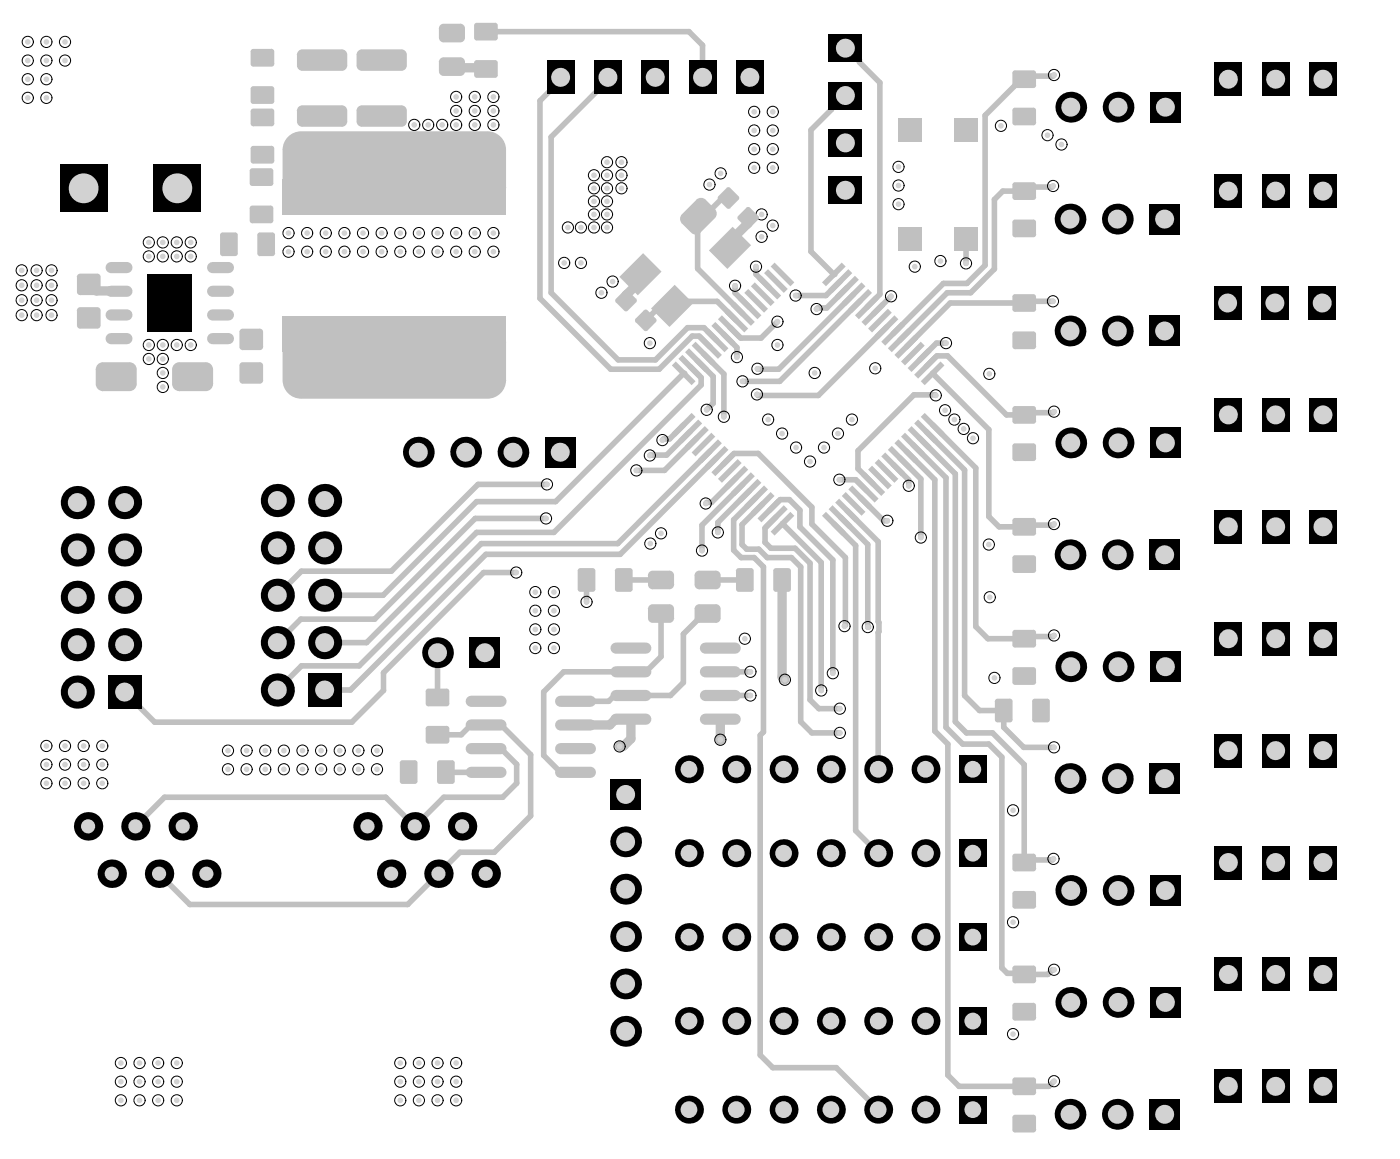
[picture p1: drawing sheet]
<svg xmlns="http://www.w3.org/2000/svg" width="250mm" height="207mm" viewBox="0 0 250 207" stroke-linecap="round" stroke-linejoin="round" font-family="sans-serif">
<path d="M129 59.5l2.5 2.5v1.7M138.7 57.4l-2.9 2.9h-3.7l-1.9-1.9M166.9 70.5l-3.9-.1-9.9 10M148.8 93.4l3.9 3.9v50.9l4 4M150.8 99.5v12l-.1 .2M151.1 91.1l5.6 5.5v14.3l.1 .1v1.7l-.1 .1v24.4M136.2 130.6l-.6 .5v57.1l2.3 2.2h11.3l7.5 7.5" fill="none" stroke="#c0c0c0" stroke-width="1"/>
<path d="M133.5 38.8v1l-3.3 3.2v1.2M15.8 50.7h.2l1.2 1.2 4 .1M114.3 48.9v1.2l-2.6 2.6v.9" fill="none" stroke="#c0c0c0" stroke-width="1.7"/>
<circle cx="166.4" cy="66.6" r=".5" fill="#c0c0c0"/>
<g fill="none" stroke="#c0c0c0" stroke-width="1">
<path d="M86.7 5.6h36.2l2.4 2.5v5.7M100 13.8v.5l-3.7 3.7v35.2M108.5 13.8v.5l-10.2 10.1v27.8M150.8 8.6h.5l2 2v.5l3.7 3.6v37.8M150.8 17h-.5l-2 2v.5l-3.6 3.7v21.7M175.7 20.6v26.7l-3.2 3.3h-4.2M177.4 35.6v12.4l-4.2 4.2h-4.2M187.9 33.2l-.2 .2h-3.9l-.2-.2-.9 .9M131.1 51v1.2l2.6 2.6M134.9 47.6v1.3l2.3 2.4M149.9 50.1l-2.5 2.6h-5.5M151.1 51.3l-3.6 3.6h-1.6l-.2 .2"/>
<path d="M159 52.8l-3.2 3.2M122 75.8l-2.6 2.5h-1l-.2 .2M123.2 76.9l-4.3 4.3h-3M124.3 78.1l-5.8 5.8h-5M125.1 67.4v1.3l-26.3 26.3h-13.8l-19.6 19.6h-7.5M166.4 66.6l10 10v15.5M168.8 61.2h-1.7l-3.1 3M97.4 92.5h-12.6l-18 17.9h-13.1M97.6 86.4h-12.3l-15.5 15.5h-16M99.1 89.5h-14.1l-16.6 16.7h-10.5M110.2 97h-24.3l-21.8 21.8h-10.3M110.6 98.9h-23.9l-24.2 24.2h-4.6l1.6-1.6"/>
<path d="M131.4 85.2l-4.5 4.4h-.8l-.2 .2M149.7 85.6h3l1.9 1.9M153.1 80.4v3.2l2.7 2.8M154.8 97.1v14.7M159.3 82.8l2.8 2.8v1M92.1 102.1h-5.8l-17.9 17.9v3.2l-5.6 5.6h-35.2l-5.4-5.4M104.6 103.4v4M128.5 119.8h5.4M128.5 124.1h5.4M187.9 153.2l-.1 .2h-4.4l-.1-.1"/>
</g>
<path d="M80.6 11.9l.2 .2h5.7l.2 .2M139.5 103.4v17.3l.5 .5M102.7 129.3h6.1l1-1h2.8v3.5l-1.3 1.3h-.8M128.5 128.3v3.7" fill="none" stroke="#c0c0c0" stroke-width="1.7"/>
<circle cx="154.8" cy="111.8" r=".5" fill="#c0c0c0"/>
<path d="M139.6 93.4l6.9 6.9v22.9M142.7 94l5.9 5.9v20.2" fill="none" stroke="#c0c0c0" stroke-width="1"/>
<circle cx="139.6" cy="93.4" r=".5" fill="#c0c0c0"/>
<path d="M152.3 52.5l-13.4 13.4-3.8-.1M153.5 53.7l-14.4 14.3h-6.6M158.2 58.4l-12.2 12.1h-10.8l-.2-.2M127.2 67.2v4.7l-1.1 1.2M142.9 101.1v27.6l1.9 2h5M144.5 100.5v24.3l1.6 1.6h3.7" fill="none" stroke="#c0c0c0" stroke-width="1"/>
<circle cx="148.8" cy="49" r=".5" fill="#c0c0c0"/>
<path d="M144.7 44.9l4.1 4.1M157 52.5l-2.4 2.3M122 66.6l-22.9 22.9M124.3 64.2l2.9 3M125.5 63.1l3.6 3.6v7.6M127.9 81.6l-17.3 17.3M160.5 81.6l3.8 3.8v10.5M53.8 101.9l-4.3 4.3" fill="none" stroke="#c0c0c0" stroke-width="1"/>
<circle cx="122" cy="66.6" r=".5" fill="#c0c0c0"/>
<g fill="none" stroke="#c0c0c0" stroke-width="1">
<path d="M188 13.4l-.1 .2h-4.6l-.6 .5h-.5l-6.5 6.5M130 35.3h-1.1l-2.9 2.9h-1.1l-.4 .5v9.2l8 8.1M182.7 34.1h-3.8l-1.5 1.5M96.3 53.2l12.7 12.7h8.6l5.9-6h1.2l2 2M98.3 52.2l12 12h6.6l5.8-5.7h2.9l2.3 2.2M115.2 57.1l2.9-2.9h2.1l.5-.4h7.3l3.4 3.4M168.3 50.6l-9 8.9M169 52.2l-8.5 8.5M172.3 42.6v4.4M187.9 53.7h-4.9l-.3 .3h-13.2l-7.8 7.9M44.7 60.4l.1 .1M123.2 65.4l1.9 2"/>
<path d="M162.9 79.3l5.9 5.9v44.5l3 3h4.6l2.3 2.4v37.5l1 1h2.8l.2 .2h4.2l.9-.8h.2M164 78.1l6.4 6.4v44.2l2 2h4.7l5.6 5.7v17.4l.6-.5M165.2 65.4l1.9-1.9h2l10.5 10.5h3.1l.4-.4h4.8l.1-.2M165.2 76.9l6.9 6.9v40.3l2.7 2.6h4.3v3l3.5 3.6h5.4M166.4 75.8l7.7 7.7v28.3l2.1 2.1h6.5l.4-.4h4.8l.1-.2M126.7 80.5l-16.5 16.5M129 82.8l2-1.9h4.3l9.5 9.6v3l6 6M132.5 86.4l-7.3 7.3v4.5M133.7 87.5l-5.6 5.7v1.8M134.9 88.7l-4 4v5.4l1.3 1.4h2.3l1.7 1.6v29.5M136.1 89.9l-3.7 3.7v3.5l.8 .9h2.2l1.5 1.5h4.3l1.7 1.6M137.2 91.1l2-2h1.6l1.9 1.9v3"/>
<path d="M138.4 92.2l-1.9 2v2.5l1 1.1h4.4l2.6 2.7M149.9 92.2l4.9 4.9M153.5 88.7l4.1 4.2h.7M161.7 80.5l5.1 5.1v44.8l2.3 2.3v59.1l2 2h16l.9-.9M176.4 92.1l1.8 1.9h4.5l.3-.3h4.9l.1-.2M53.7 110.4l-4.2 4.2M53.8 118.8l-4.3 4.3M78.1 116.4v8M111.3 103.4h6.6M117.9 109.4v7.7l-2.7 2.7h-14.6l-3.6 3.6v11.3l3 3.1h2.7M126.2 109.4h-.6l-3.7 3.7v8.6l-2.3 2.4h-10l-1 1h-5.9M126.2 103.4h6.7"/>
<path d="M78.1 131.1h4.2l1.7-1.8h5.4l5.3 5.3v10.9l-6.5 6.5h-6.2l-9.3 9.3h-38.8l-5.5-5.5M79.6 137.7l7.1 .1M86.7 133.5h2.7l2.8 2.8v3.4l-2.5 2.5h-10.5l-5.2 5.2-5.2-5.2h-39.5l-5.1 5.2"/>
</g>
<circle cx="103.6" cy="46.9" r="1" fill="none" stroke="#000" stroke-width=".18"/>
<circle cx="103.6" cy="46.9" r=".5" fill="#d2d2d2"/>
<circle cx="100.6" cy="46.9" r="1" fill="none" stroke="#000" stroke-width=".18"/>
<circle cx="100.7" cy="46.9" r=".5" fill="#d2d2d2"/>
<circle cx="126.6" cy="32.9" r="1" fill="none" stroke="#000" stroke-width=".18"/>
<circle cx="126.6" cy="32.9" r=".5" fill="#d2d2d2"/>
<circle cx="128.6" cy="30.9" r="1" fill="none" stroke="#000" stroke-width=".18"/>
<circle cx="128.6" cy="30.9" r=".5" fill="#d2d2d2"/>
<circle cx="135.9" cy="42.2" r="1" fill="none" stroke="#000" stroke-width=".18"/>
<circle cx="135.9" cy="42.2" r=".5" fill="#d2d2d2"/>
<circle cx="135.9" cy="38.2" r="1" fill="none" stroke="#000" stroke-width=".18"/>
<circle cx="135.9" cy="38.2" r=".5" fill="#d2d2d2"/>
<circle cx="137.9" cy="40.2" r="1" fill="none" stroke="#000" stroke-width=".18"/>
<circle cx="137.9" cy="40.2" r=".5" fill="#d2d2d2"/>
<circle cx="115.9" cy="61.2" r="1" fill="none" stroke="#000" stroke-width=".18"/>
<circle cx="115.9" cy="61.2" r=".5" fill="#d2d2d2"/>
<circle cx="109.3" cy="50.2" r="1" fill="none" stroke="#000" stroke-width=".18"/>
<circle cx="109.3" cy="50.2" r=".5" fill="#d2d2d2"/>
<circle cx="107.3" cy="52.2" r="1" fill="none" stroke="#000" stroke-width=".18"/>
<circle cx="107.3" cy="52.2" r=".5" fill="#d2d2d2"/>
<circle cx="150.7" cy="111.7" r="1" fill="none" stroke="#000" stroke-width=".18"/>
<circle cx="150.7" cy="111.7" r=".5" fill="#d2d2d2"/>
<circle cx="154.8" cy="111.8" r="1" fill="none" stroke="#000" stroke-width=".18"/>
<circle cx="154.8" cy="111.8" r=".5" fill="#d2d2d2"/>
<circle cx="189.4" cy="25.8" r="1" fill="none" stroke="#000" stroke-width=".18"/>
<circle cx="189.4" cy="25.8" r=".5" fill="#d2d2d2"/>
<circle cx="186.9" cy="24.1" r="1" fill="none" stroke="#000" stroke-width=".18"/>
<circle cx="186.9" cy="24.1" r=".5" fill="#d2d2d2"/>
<circle cx="178.6" cy="22.4" r="1" fill="none" stroke="#000" stroke-width=".18"/>
<circle cx="178.6" cy="22.4" r=".5" fill="#d2d2d2"/>
<circle cx="167.8" cy="46.6" r="1" fill="none" stroke="#000" stroke-width=".18"/>
<circle cx="167.8" cy="46.6" r=".5" fill="#d2d2d2"/>
<circle cx="29" cy="69" r="1" fill="none" stroke="#000" stroke-width=".18"/>
<circle cx="29" cy="69" r=".5" fill="#d2d2d2"/>
<circle cx="29" cy="66.5" r="1" fill="none" stroke="#000" stroke-width=".18"/>
<circle cx="29" cy="66.5" r=".5" fill="#d2d2d2"/>
<circle cx="29" cy="64" r="1" fill="none" stroke="#000" stroke-width=".18"/>
<circle cx="29" cy="64" r=".5" fill="#d2d2d2"/>
<circle cx="26.6" cy="64" r="1" fill="none" stroke="#000" stroke-width=".18"/>
<circle cx="26.6" cy="64" r=".5" fill="#d2d2d2"/>
<circle cx="34" cy="61.5" r="1" fill="none" stroke="#000" stroke-width=".18"/>
<circle cx="34" cy="61.5" r=".5" fill="#d2d2d2"/>
<circle cx="31.5" cy="61.5" r="1" fill="none" stroke="#000" stroke-width=".18"/>
<circle cx="31.5" cy="61.5" r=".5" fill="#d2d2d2"/>
<circle cx="29" cy="61.5" r="1" fill="none" stroke="#000" stroke-width=".18"/>
<circle cx="29" cy="61.5" r=".5" fill="#d2d2d2"/>
<circle cx="26.6" cy="61.5" r="1" fill="none" stroke="#000" stroke-width=".18"/>
<circle cx="26.6" cy="61.5" r=".5" fill="#d2d2d2"/>
<circle cx="26.6" cy="43.2" r="1" fill="none" stroke="#000" stroke-width=".18"/>
<circle cx="26.6" cy="43.2" r=".5" fill="#d2d2d2"/>
<circle cx="29" cy="43.2" r="1" fill="none" stroke="#000" stroke-width=".18"/>
<circle cx="29" cy="43.2" r=".5" fill="#d2d2d2"/>
<circle cx="31.5" cy="43.2" r="1" fill="none" stroke="#000" stroke-width=".18"/>
<circle cx="31.5" cy="43.2" r=".5" fill="#d2d2d2"/>
<circle cx="34" cy="43.2" r="1" fill="none" stroke="#000" stroke-width=".18"/>
<circle cx="34" cy="43.2" r=".5" fill="#d2d2d2"/>
<circle cx="34" cy="45.7" r="1" fill="none" stroke="#000" stroke-width=".18"/>
<circle cx="34" cy="45.7" r=".5" fill="#d2d2d2"/>
<circle cx="31.5" cy="45.7" r="1" fill="none" stroke="#000" stroke-width=".18"/>
<circle cx="31.5" cy="45.7" r=".5" fill="#d2d2d2"/>
<circle cx="29" cy="45.7" r="1" fill="none" stroke="#000" stroke-width=".18"/>
<circle cx="29" cy="45.7" r=".5" fill="#d2d2d2"/>
<circle cx="26.6" cy="45.7" r="1" fill="none" stroke="#000" stroke-width=".18"/>
<circle cx="26.6" cy="45.7" r=".5" fill="#d2d2d2"/>
<circle cx="160.3" cy="29.8" r="1" fill="none" stroke="#000" stroke-width=".18"/>
<circle cx="160.3" cy="29.8" r=".5" fill="#d2d2d2"/>
<circle cx="160.3" cy="33.1" r="1" fill="none" stroke="#000" stroke-width=".18"/>
<circle cx="160.3" cy="33.1" r=".5" fill="#d2d2d2"/>
<circle cx="160.3" cy="36.4" r="1" fill="none" stroke="#000" stroke-width=".18"/>
<circle cx="160.3" cy="36.4" r=".5" fill="#d2d2d2"/>
<circle cx="131.5" cy="63.7" r="1" fill="none" stroke="#000" stroke-width=".18"/>
<circle cx="131.5" cy="63.7" r=".5" fill="#d2d2d2"/>
<circle cx="117.9" cy="95.1" r="1" fill="none" stroke="#000" stroke-width=".18"/>
<circle cx="117.9" cy="95.1" r=".5" fill="#d2d2d2"/>
<circle cx="116" cy="97" r="1" fill="none" stroke="#000" stroke-width=".18"/>
<circle cx="116" cy="97" r=".5" fill="#d2d2d2"/>
<circle cx="166.9" cy="70.5" r="1" fill="none" stroke="#000" stroke-width=".18"/>
<circle cx="166.9" cy="70.5" r=".5" fill="#d2d2d2"/>
<circle cx="9.2" cy="50.9" r="1" fill="none" stroke="#000" stroke-width=".18"/>
<circle cx="9.2" cy="50.9" r=".5" fill="#d2d2d2"/>
<circle cx="6.5" cy="48.2" r="1" fill="none" stroke="#000" stroke-width=".18"/>
<circle cx="6.5" cy="48.2" r=".5" fill="#d2d2d2"/>
<circle cx="9.2" cy="56.2" r="1" fill="none" stroke="#000" stroke-width=".18"/>
<circle cx="9.2" cy="56.2" r=".5" fill="#d2d2d2"/>
<circle cx="3.9" cy="48.2" r="1" fill="none" stroke="#000" stroke-width=".18"/>
<circle cx="3.9" cy="48.2" r=".5" fill="#d2d2d2"/>
<circle cx="6.5" cy="53.5" r="1" fill="none" stroke="#000" stroke-width=".18"/>
<circle cx="6.5" cy="53.5" r=".5" fill="#d2d2d2"/>
<circle cx="3.9" cy="50.9" r="1" fill="none" stroke="#000" stroke-width=".18"/>
<circle cx="3.9" cy="50.9" r=".5" fill="#d2d2d2"/>
<circle cx="6.5" cy="50.9" r="1" fill="none" stroke="#000" stroke-width=".18"/>
<circle cx="6.5" cy="50.9" r=".5" fill="#d2d2d2"/>
<circle cx="6.5" cy="56.2" r="1" fill="none" stroke="#000" stroke-width=".18"/>
<circle cx="6.5" cy="56.2" r=".5" fill="#d2d2d2"/>
<circle cx="9.2" cy="53.5" r="1" fill="none" stroke="#000" stroke-width=".18"/>
<circle cx="9.2" cy="53.5" r=".5" fill="#d2d2d2"/>
<circle cx="3.9" cy="53.5" r="1" fill="none" stroke="#000" stroke-width=".18"/>
<circle cx="3.9" cy="53.5" r=".5" fill="#d2d2d2"/>
<circle cx="3.9" cy="56.2" r="1" fill="none" stroke="#000" stroke-width=".18"/>
<circle cx="3.9" cy="56.2" r=".5" fill="#d2d2d2"/>
<circle cx="9.2" cy="48.2" r="1" fill="none" stroke="#000" stroke-width=".18"/>
<circle cx="9.2" cy="48.2" r=".5" fill="#d2d2d2"/>
<circle cx="173.6" cy="78.2" r="1" fill="none" stroke="#000" stroke-width=".18"/>
<circle cx="173.6" cy="78.2" r=".5" fill="#d2d2d2"/>
<circle cx="171.9" cy="76.5" r="1" fill="none" stroke="#000" stroke-width=".18"/>
<circle cx="171.9" cy="76.5" r=".5" fill="#d2d2d2"/>
<circle cx="170.3" cy="74.8" r="1" fill="none" stroke="#000" stroke-width=".18"/>
<circle cx="170.3" cy="74.8" r=".5" fill="#d2d2d2"/>
<circle cx="168.6" cy="73.2" r="1" fill="none" stroke="#000" stroke-width=".18"/>
<circle cx="168.6" cy="73.2" r=".5" fill="#d2d2d2"/>
<circle cx="125.9" cy="89.8" r="1" fill="none" stroke="#000" stroke-width=".18"/>
<circle cx="125.9" cy="89.8" r=".5" fill="#d2d2d2"/>
<circle cx="145.3" cy="66.5" r="1" fill="none" stroke="#000" stroke-width=".18"/>
<circle cx="145.3" cy="66.5" r=".5" fill="#d2d2d2"/>
<circle cx="132.9" cy="113.9" r="1" fill="none" stroke="#000" stroke-width=".18"/>
<circle cx="132.9" cy="113.9" r=".5" fill="#d2d2d2"/>
<circle cx="95.5" cy="105.6" r="1" fill="none" stroke="#000" stroke-width=".18"/>
<circle cx="95.5" cy="105.6" r=".5" fill="#d2d2d2"/>
<circle cx="95.5" cy="108.9" r="1" fill="none" stroke="#000" stroke-width=".18"/>
<circle cx="95.5" cy="108.9" r=".5" fill="#d2d2d2"/>
<circle cx="95.5" cy="112.3" r="1" fill="none" stroke="#000" stroke-width=".18"/>
<circle cx="95.5" cy="112.3" r=".5" fill="#d2d2d2"/>
<circle cx="95.5" cy="115.6" r="1" fill="none" stroke="#000" stroke-width=".18"/>
<circle cx="95.5" cy="115.6" r=".5" fill="#d2d2d2"/>
<circle cx="98.8" cy="115.6" r="1" fill="none" stroke="#000" stroke-width=".18"/>
<circle cx="98.8" cy="115.6" r=".5" fill="#d2d2d2"/>
<circle cx="98.8" cy="112.3" r="1" fill="none" stroke="#000" stroke-width=".18"/>
<circle cx="98.8" cy="112.3" r=".5" fill="#d2d2d2"/>
<circle cx="98.8" cy="108.9" r="1" fill="none" stroke="#000" stroke-width=".18"/>
<circle cx="98.8" cy="108.9" r=".5" fill="#d2d2d2"/>
<circle cx="98.8" cy="105.6" r="1" fill="none" stroke="#000" stroke-width=".18"/>
<circle cx="98.8" cy="105.6" r=".5" fill="#d2d2d2"/>
<circle cx="71.4" cy="189.6" r="1" fill="none" stroke="#000" stroke-width=".18"/>
<circle cx="71.4" cy="189.6" r=".5" fill="#d2d2d2"/>
<circle cx="71.4" cy="192.9" r="1" fill="none" stroke="#000" stroke-width=".18"/>
<circle cx="71.4" cy="192.9" r=".5" fill="#d2d2d2"/>
<circle cx="71.4" cy="196.3" r="1" fill="none" stroke="#000" stroke-width=".18"/>
<circle cx="71.4" cy="196.3" r=".5" fill="#d2d2d2"/>
<circle cx="74.7" cy="196.3" r="1" fill="none" stroke="#000" stroke-width=".18"/>
<circle cx="74.7" cy="196.3" r=".5" fill="#d2d2d2"/>
<circle cx="74.7" cy="192.9" r="1" fill="none" stroke="#000" stroke-width=".18"/>
<circle cx="74.7" cy="192.9" r=".5" fill="#d2d2d2"/>
<circle cx="74.7" cy="189.6" r="1" fill="none" stroke="#000" stroke-width=".18"/>
<circle cx="74.7" cy="189.6" r=".5" fill="#d2d2d2"/>
<circle cx="78.1" cy="189.6" r="1" fill="none" stroke="#000" stroke-width=".18"/>
<circle cx="78.1" cy="189.6" r=".5" fill="#d2d2d2"/>
<circle cx="78.1" cy="192.9" r="1" fill="none" stroke="#000" stroke-width=".18"/>
<circle cx="78.1" cy="192.9" r=".5" fill="#d2d2d2"/>
<circle cx="78.1" cy="196.3" r="1" fill="none" stroke="#000" stroke-width=".18"/>
<circle cx="78.1" cy="196.3" r=".5" fill="#d2d2d2"/>
<circle cx="81.4" cy="196.3" r="1" fill="none" stroke="#000" stroke-width=".18"/>
<circle cx="81.4" cy="196.3" r=".5" fill="#d2d2d2"/>
<circle cx="81.4" cy="192.9" r="1" fill="none" stroke="#000" stroke-width=".18"/>
<circle cx="81.4" cy="192.9" r=".5" fill="#d2d2d2"/>
<circle cx="81.4" cy="189.6" r="1" fill="none" stroke="#000" stroke-width=".18"/>
<circle cx="81.4" cy="189.6" r=".5" fill="#d2d2d2"/>
<circle cx="21.6" cy="189.6" r="1" fill="none" stroke="#000" stroke-width=".18"/>
<circle cx="21.6" cy="189.6" r=".5" fill="#d2d2d2"/>
<circle cx="21.6" cy="192.9" r="1" fill="none" stroke="#000" stroke-width=".18"/>
<circle cx="21.6" cy="192.9" r=".5" fill="#d2d2d2"/>
<circle cx="21.6" cy="196.3" r="1" fill="none" stroke="#000" stroke-width=".18"/>
<circle cx="21.6" cy="196.3" r=".5" fill="#d2d2d2"/>
<circle cx="24.9" cy="196.3" r="1" fill="none" stroke="#000" stroke-width=".18"/>
<circle cx="24.9" cy="196.3" r=".5" fill="#d2d2d2"/>
<circle cx="24.9" cy="192.9" r="1" fill="none" stroke="#000" stroke-width=".18"/>
<circle cx="24.9" cy="192.9" r=".5" fill="#d2d2d2"/>
<circle cx="24.9" cy="189.6" r="1" fill="none" stroke="#000" stroke-width=".18"/>
<circle cx="24.9" cy="189.6" r=".5" fill="#d2d2d2"/>
<circle cx="28.2" cy="189.6" r="1" fill="none" stroke="#000" stroke-width=".18"/>
<circle cx="28.2" cy="189.6" r=".5" fill="#d2d2d2"/>
<circle cx="28.2" cy="192.9" r="1" fill="none" stroke="#000" stroke-width=".18"/>
<circle cx="28.2" cy="192.9" r=".5" fill="#d2d2d2"/>
<circle cx="28.2" cy="196.3" r="1" fill="none" stroke="#000" stroke-width=".18"/>
<circle cx="28.2" cy="196.3" r=".5" fill="#d2d2d2"/>
<circle cx="31.5" cy="196.3" r="1" fill="none" stroke="#000" stroke-width=".18"/>
<circle cx="31.5" cy="196.3" r=".5" fill="#d2d2d2"/>
<circle cx="31.5" cy="192.9" r="1" fill="none" stroke="#000" stroke-width=".18"/>
<circle cx="31.5" cy="192.9" r=".5" fill="#d2d2d2"/>
<circle cx="31.5" cy="189.6" r="1" fill="none" stroke="#000" stroke-width=".18"/>
<circle cx="31.5" cy="189.6" r=".5" fill="#d2d2d2"/>
<circle cx="18.2" cy="133.1" r="1" fill="none" stroke="#000" stroke-width=".18"/>
<circle cx="18.2" cy="133.1" r=".5" fill="#d2d2d2"/>
<circle cx="18.2" cy="136.4" r="1" fill="none" stroke="#000" stroke-width=".18"/>
<circle cx="18.2" cy="136.4" r=".5" fill="#d2d2d2"/>
<circle cx="18.2" cy="139.7" r="1" fill="none" stroke="#000" stroke-width=".18"/>
<circle cx="18.2" cy="139.7" r=".5" fill="#d2d2d2"/>
<circle cx="14.9" cy="139.7" r="1" fill="none" stroke="#000" stroke-width=".18"/>
<circle cx="14.9" cy="139.7" r=".5" fill="#d2d2d2"/>
<circle cx="14.9" cy="136.4" r="1" fill="none" stroke="#000" stroke-width=".18"/>
<circle cx="14.9" cy="136.4" r=".5" fill="#d2d2d2"/>
<circle cx="14.9" cy="133.1" r="1" fill="none" stroke="#000" stroke-width=".18"/>
<circle cx="14.9" cy="133.1" r=".5" fill="#d2d2d2"/>
<circle cx="11.6" cy="133.1" r="1" fill="none" stroke="#000" stroke-width=".18"/>
<circle cx="11.6" cy="133.1" r=".5" fill="#d2d2d2"/>
<circle cx="11.6" cy="136.4" r="1" fill="none" stroke="#000" stroke-width=".18"/>
<circle cx="11.6" cy="136.4" r=".5" fill="#d2d2d2"/>
<circle cx="11.6" cy="139.7" r="1" fill="none" stroke="#000" stroke-width=".18"/>
<circle cx="11.6" cy="139.7" r=".5" fill="#d2d2d2"/>
<circle cx="8.3" cy="139.7" r="1" fill="none" stroke="#000" stroke-width=".18"/>
<circle cx="8.3" cy="139.7" r=".5" fill="#d2d2d2"/>
<circle cx="8.3" cy="136.4" r="1" fill="none" stroke="#000" stroke-width=".18"/>
<circle cx="8.3" cy="136.4" r=".5" fill="#d2d2d2"/>
<circle cx="8.3" cy="133.1" r="1" fill="none" stroke="#000" stroke-width=".18"/>
<circle cx="8.3" cy="133.1" r=".5" fill="#d2d2d2"/>
<circle cx="67.3" cy="133.9" r="1" fill="none" stroke="#000" stroke-width=".18"/>
<circle cx="67.3" cy="133.9" r=".5" fill="#d2d2d2"/>
<circle cx="63.9" cy="133.9" r="1" fill="none" stroke="#000" stroke-width=".18"/>
<circle cx="63.9" cy="133.9" r=".5" fill="#d2d2d2"/>
<circle cx="60.6" cy="133.9" r="1" fill="none" stroke="#000" stroke-width=".18"/>
<circle cx="60.6" cy="133.9" r=".5" fill="#d2d2d2"/>
<circle cx="57.3" cy="133.9" r="1" fill="none" stroke="#000" stroke-width=".18"/>
<circle cx="57.3" cy="133.9" r=".5" fill="#d2d2d2"/>
<circle cx="54" cy="133.9" r="1" fill="none" stroke="#000" stroke-width=".18"/>
<circle cx="54" cy="133.9" r=".5" fill="#d2d2d2"/>
<circle cx="50.6" cy="133.9" r="1" fill="none" stroke="#000" stroke-width=".18"/>
<circle cx="50.6" cy="133.9" r=".5" fill="#d2d2d2"/>
<circle cx="47.3" cy="133.9" r="1" fill="none" stroke="#000" stroke-width=".18"/>
<circle cx="47.3" cy="133.9" r=".5" fill="#d2d2d2"/>
<circle cx="44" cy="133.9" r="1" fill="none" stroke="#000" stroke-width=".18"/>
<circle cx="44" cy="133.9" r=".5" fill="#d2d2d2"/>
<circle cx="40.7" cy="133.9" r="1" fill="none" stroke="#000" stroke-width=".18"/>
<circle cx="40.7" cy="133.9" r=".5" fill="#d2d2d2"/>
<circle cx="40.7" cy="137.2" r="1" fill="none" stroke="#000" stroke-width=".18"/>
<circle cx="40.7" cy="137.2" r=".5" fill="#d2d2d2"/>
<circle cx="44" cy="137.2" r="1" fill="none" stroke="#000" stroke-width=".18"/>
<circle cx="44" cy="137.2" r=".5" fill="#d2d2d2"/>
<circle cx="47.3" cy="137.2" r="1" fill="none" stroke="#000" stroke-width=".18"/>
<circle cx="47.3" cy="137.2" r=".5" fill="#d2d2d2"/>
<circle cx="50.6" cy="137.2" r="1" fill="none" stroke="#000" stroke-width=".18"/>
<circle cx="50.6" cy="137.2" r=".5" fill="#d2d2d2"/>
<circle cx="54" cy="137.2" r="1" fill="none" stroke="#000" stroke-width=".18"/>
<circle cx="54" cy="137.2" r=".5" fill="#d2d2d2"/>
<circle cx="57.3" cy="137.2" r="1" fill="none" stroke="#000" stroke-width=".18"/>
<circle cx="57.3" cy="137.2" r=".5" fill="#d2d2d2"/>
<circle cx="60.6" cy="137.2" r="1" fill="none" stroke="#000" stroke-width=".18"/>
<circle cx="60.6" cy="137.2" r=".5" fill="#d2d2d2"/>
<circle cx="63.9" cy="137.2" r="1" fill="none" stroke="#000" stroke-width=".18"/>
<circle cx="63.9" cy="137.2" r=".5" fill="#d2d2d2"/>
<circle cx="67.3" cy="137.2" r="1" fill="none" stroke="#000" stroke-width=".18"/>
<circle cx="67.3" cy="137.2" r=".5" fill="#d2d2d2"/>
<circle cx="134.5" cy="29.9" r="1" fill="none" stroke="#000" stroke-width=".18"/>
<circle cx="134.5" cy="29.9" r=".5" fill="#d2d2d2"/>
<circle cx="11.6" cy="10.8" r="1" fill="none" stroke="#000" stroke-width=".18"/>
<circle cx="11.6" cy="10.8" r=".5" fill="#d2d2d2"/>
<circle cx="11.6" cy="7.5" r="1" fill="none" stroke="#000" stroke-width=".18"/>
<circle cx="11.6" cy="7.5" r=".5" fill="#d2d2d2"/>
<circle cx="134.5" cy="26.6" r="1" fill="none" stroke="#000" stroke-width=".18"/>
<circle cx="134.5" cy="26.6" r=".5" fill="#d2d2d2"/>
<circle cx="134.5" cy="23.3" r="1" fill="none" stroke="#000" stroke-width=".18"/>
<circle cx="134.5" cy="23.3" r=".5" fill="#d2d2d2"/>
<circle cx="134.5" cy="19.9" r="1" fill="none" stroke="#000" stroke-width=".18"/>
<circle cx="134.5" cy="19.9" r=".5" fill="#d2d2d2"/>
<circle cx="137.9" cy="29.9" r="1" fill="none" stroke="#000" stroke-width=".18"/>
<circle cx="137.9" cy="29.9" r=".5" fill="#d2d2d2"/>
<circle cx="137.9" cy="26.6" r="1" fill="none" stroke="#000" stroke-width=".18"/>
<circle cx="137.9" cy="26.6" r=".5" fill="#d2d2d2"/>
<circle cx="137.9" cy="23.3" r="1" fill="none" stroke="#000" stroke-width=".18"/>
<circle cx="137.9" cy="23.3" r=".5" fill="#d2d2d2"/>
<circle cx="137.9" cy="19.9" r="1" fill="none" stroke="#000" stroke-width=".18"/>
<circle cx="137.9" cy="19.9" r=".5" fill="#d2d2d2"/>
<circle cx="138.7" cy="61.5" r="1" fill="none" stroke="#000" stroke-width=".18"/>
<circle cx="138.7" cy="61.5" r=".5" fill="#d2d2d2"/>
<circle cx="138.7" cy="57.4" r="1" fill="none" stroke="#000" stroke-width=".18"/>
<circle cx="138.7" cy="57.4" r=".5" fill="#d2d2d2"/>
<circle cx="156.1" cy="65.7" r="1" fill="none" stroke="#000" stroke-width=".18"/>
<circle cx="156.1" cy="65.7" r=".5" fill="#d2d2d2"/>
<circle cx="137" cy="74.8" r="1" fill="none" stroke="#000" stroke-width=".18"/>
<circle cx="137" cy="74.8" r=".5" fill="#d2d2d2"/>
<circle cx="139.5" cy="77.3" r="1" fill="none" stroke="#000" stroke-width=".18"/>
<circle cx="139.5" cy="77.3" r=".5" fill="#d2d2d2"/>
<circle cx="142" cy="79.8" r="1" fill="none" stroke="#000" stroke-width=".18"/>
<circle cx="142" cy="79.8" r=".5" fill="#d2d2d2"/>
<circle cx="144.5" cy="82.3" r="1" fill="none" stroke="#000" stroke-width=".18"/>
<circle cx="144.5" cy="82.3" r=".5" fill="#d2d2d2"/>
<circle cx="147" cy="79.8" r="1" fill="none" stroke="#000" stroke-width=".18"/>
<circle cx="147" cy="79.8" r=".5" fill="#d2d2d2"/>
<circle cx="149.5" cy="77.3" r="1" fill="none" stroke="#000" stroke-width=".18"/>
<circle cx="149.5" cy="77.3" r=".5" fill="#d2d2d2"/>
<circle cx="152" cy="74.8" r="1" fill="none" stroke="#000" stroke-width=".18"/>
<circle cx="152" cy="74.8" r=".5" fill="#d2d2d2"/>
<circle cx="8.3" cy="17.5" r="1" fill="none" stroke="#000" stroke-width=".18"/>
<circle cx="8.3" cy="17.5" r=".5" fill="#d2d2d2"/>
<circle cx="8.3" cy="14.1" r="1" fill="none" stroke="#000" stroke-width=".18"/>
<circle cx="8.3" cy="14.1" r=".5" fill="#d2d2d2"/>
<circle cx="8.3" cy="10.8" r="1" fill="none" stroke="#000" stroke-width=".18"/>
<circle cx="8.3" cy="10.8" r=".5" fill="#d2d2d2"/>
<circle cx="8.3" cy="7.5" r="1" fill="none" stroke="#000" stroke-width=".18"/>
<circle cx="8.3" cy="7.5" r=".5" fill="#d2d2d2"/>
<circle cx="5" cy="17.5" r="1" fill="none" stroke="#000" stroke-width=".18"/>
<circle cx="5" cy="17.5" r=".5" fill="#d2d2d2"/>
<circle cx="5" cy="14.1" r="1" fill="none" stroke="#000" stroke-width=".18"/>
<circle cx="5" cy="14.1" r=".5" fill="#d2d2d2"/>
<circle cx="5" cy="10.8" r="1" fill="none" stroke="#000" stroke-width=".18"/>
<circle cx="5" cy="10.8" r=".5" fill="#d2d2d2"/>
<circle cx="5" cy="7.5" r="1" fill="none" stroke="#000" stroke-width=".18"/>
<circle cx="5" cy="7.5" r=".5" fill="#d2d2d2"/>
<circle cx="84.7" cy="17.3" r="1" fill="none" stroke="#000" stroke-width=".18"/>
<circle cx="84.7" cy="17.3" r=".5" fill="#d2d2d2"/>
<circle cx="84.7" cy="19.8" r="1" fill="none" stroke="#000" stroke-width=".18"/>
<circle cx="84.7" cy="19.8" r=".5" fill="#d2d2d2"/>
<circle cx="84.7" cy="22.3" r="1" fill="none" stroke="#000" stroke-width=".18"/>
<circle cx="84.7" cy="22.3" r=".5" fill="#d2d2d2"/>
<circle cx="188" cy="173" r="1" fill="none" stroke="#000" stroke-width=".18"/>
<circle cx="188" cy="173" r=".5" fill="#d2d2d2"/>
<circle cx="187.9" cy="153.2" r="1" fill="none" stroke="#000" stroke-width=".18"/>
<circle cx="187.9" cy="153.2" r=".5" fill="#d2d2d2"/>
<circle cx="188" cy="133.3" r="1" fill="none" stroke="#000" stroke-width=".18"/>
<circle cx="188" cy="133.3" r=".5" fill="#d2d2d2"/>
<circle cx="188" cy="113.3" r="1" fill="none" stroke="#000" stroke-width=".18"/>
<circle cx="188" cy="113.3" r=".5" fill="#d2d2d2"/>
<circle cx="188" cy="93.5" r="1" fill="none" stroke="#000" stroke-width=".18"/>
<circle cx="188" cy="93.5" r=".5" fill="#d2d2d2"/>
<circle cx="188" cy="73.4" r="1" fill="none" stroke="#000" stroke-width=".18"/>
<circle cx="188" cy="73.4" r=".5" fill="#d2d2d2"/>
<circle cx="188" cy="13.4" r="1" fill="none" stroke="#000" stroke-width=".18"/>
<circle cx="188" cy="13.4" r=".5" fill="#d2d2d2"/>
<circle cx="187.9" cy="33.2" r="1" fill="none" stroke="#000" stroke-width=".18"/>
<circle cx="187.9" cy="33.2" r=".5" fill="#d2d2d2"/>
<circle cx="187.9" cy="53.7" r="1" fill="none" stroke="#000" stroke-width=".18"/>
<circle cx="187.9" cy="53.7" r=".5" fill="#d2d2d2"/>
<circle cx="180.7" cy="144.5" r="1" fill="none" stroke="#000" stroke-width=".18"/>
<circle cx="180.7" cy="144.5" r=".5" fill="#d2d2d2"/>
<circle cx="180.7" cy="184.5" r="1" fill="none" stroke="#000" stroke-width=".18"/>
<circle cx="180.7" cy="184.5" r=".5" fill="#d2d2d2"/>
<circle cx="180.7" cy="164.5" r="1" fill="none" stroke="#000" stroke-width=".18"/>
<circle cx="180.7" cy="164.5" r=".5" fill="#d2d2d2"/>
<circle cx="177.4" cy="120.9" r="1" fill="none" stroke="#000" stroke-width=".18"/>
<circle cx="177.4" cy="120.9" r=".5" fill="#d2d2d2"/>
<circle cx="176.6" cy="106.5" r="1" fill="none" stroke="#000" stroke-width=".18"/>
<circle cx="176.6" cy="106.5" r=".5" fill="#d2d2d2"/>
<circle cx="176.4" cy="97.1" r="1" fill="none" stroke="#000" stroke-width=".18"/>
<circle cx="176.4" cy="97.1" r=".5" fill="#d2d2d2"/>
<circle cx="176.5" cy="66.7" r="1" fill="none" stroke="#000" stroke-width=".18"/>
<circle cx="176.5" cy="66.7" r=".5" fill="#d2d2d2"/>
<circle cx="163.2" cy="47.6" r="1" fill="none" stroke="#000" stroke-width=".18"/>
<circle cx="163.2" cy="47.6" r=".5" fill="#d2d2d2"/>
<circle cx="110.5" cy="133.1" r="1" fill="none" stroke="#000" stroke-width=".18"/>
<circle cx="110.5" cy="133.1" r=".5" fill="#d2d2d2"/>
<circle cx="140" cy="121.2" r="1" fill="none" stroke="#000" stroke-width=".18"/>
<circle cx="140" cy="121.2" r=".5" fill="#d2d2d2"/>
<circle cx="104.6" cy="107.4" r="1" fill="none" stroke="#000" stroke-width=".18"/>
<circle cx="104.6" cy="107.4" r=".5" fill="#d2d2d2"/>
<circle cx="110.9" cy="28.9" r="1" fill="none" stroke="#000" stroke-width=".18"/>
<circle cx="110.9" cy="28.9" r=".5" fill="#d2d2d2"/>
<circle cx="110.9" cy="31.3" r="1" fill="none" stroke="#000" stroke-width=".18"/>
<circle cx="110.9" cy="31.3" r=".5" fill="#d2d2d2"/>
<circle cx="110.9" cy="33.6" r="1" fill="none" stroke="#000" stroke-width=".18"/>
<circle cx="110.9" cy="33.6" r=".5" fill="#d2d2d2"/>
<circle cx="128.5" cy="131.9" r="1" fill="none" stroke="#000" stroke-width=".18"/>
<circle cx="128.5" cy="131.9" r=".5" fill="#d2d2d2"/>
<circle cx="30.3" cy="52" r="2.11" fill="#000"/>
<circle cx="30.3" cy="52" r="1.27" fill="#d2d2d2"/>
<circle cx="30.3" cy="56.2" r="2.11" fill="#000"/>
<circle cx="30.3" cy="56.2" r="1.27" fill="#d2d2d2"/>
<circle cx="159" cy="52.8" r="1" fill="none" stroke="#000" stroke-width=".18"/>
<circle cx="159" cy="52.8" r=".5" fill="#d2d2d2"/>
<circle cx="134.9" cy="47.6" r="1" fill="none" stroke="#000" stroke-width=".18"/>
<circle cx="134.9" cy="47.6" r=".5" fill="#d2d2d2"/>
<circle cx="168.8" cy="61.2" r="1" fill="none" stroke="#000" stroke-width=".18"/>
<circle cx="168.8" cy="61.2" r=".5" fill="#d2d2d2"/>
<circle cx="162.1" cy="86.6" r="1" fill="none" stroke="#000" stroke-width=".18"/>
<circle cx="162.1" cy="86.6" r=".5" fill="#d2d2d2"/>
<circle cx="108.3" cy="31.3" r="1" fill="none" stroke="#000" stroke-width=".18"/>
<circle cx="108.3" cy="31.3" r=".5" fill="#d2d2d2"/>
<circle cx="108.3" cy="28.9" r="1" fill="none" stroke="#000" stroke-width=".18"/>
<circle cx="108.3" cy="28.9" r=".5" fill="#d2d2d2"/>
<circle cx="108.3" cy="40.6" r="1" fill="none" stroke="#000" stroke-width=".18"/>
<circle cx="108.3" cy="40.6" r=".5" fill="#d2d2d2"/>
<circle cx="108.3" cy="38.2" r="1" fill="none" stroke="#000" stroke-width=".18"/>
<circle cx="108.3" cy="38.2" r=".5" fill="#d2d2d2"/>
<circle cx="108.3" cy="33.6" r="1" fill="none" stroke="#000" stroke-width=".18"/>
<circle cx="108.3" cy="33.6" r=".5" fill="#d2d2d2"/>
<circle cx="108.3" cy="35.9" r="1" fill="none" stroke="#000" stroke-width=".18"/>
<circle cx="108.3" cy="35.9" r=".5" fill="#d2d2d2"/>
<circle cx="106" cy="31.3" r="1" fill="none" stroke="#000" stroke-width=".18"/>
<circle cx="106" cy="31.3" r=".5" fill="#d2d2d2"/>
<circle cx="106" cy="33.6" r="1" fill="none" stroke="#000" stroke-width=".18"/>
<circle cx="106" cy="33.6" r=".5" fill="#d2d2d2"/>
<circle cx="106" cy="38.2" r="1" fill="none" stroke="#000" stroke-width=".18"/>
<circle cx="106" cy="38.2" r=".5" fill="#d2d2d2"/>
<circle cx="106" cy="35.9" r="1" fill="none" stroke="#000" stroke-width=".18"/>
<circle cx="106" cy="35.9" r=".5" fill="#d2d2d2"/>
<circle cx="106" cy="40.6" r="1" fill="none" stroke="#000" stroke-width=".18"/>
<circle cx="106" cy="40.6" r=".5" fill="#d2d2d2"/>
<circle cx="101.3" cy="40.6" r="1" fill="none" stroke="#000" stroke-width=".18"/>
<circle cx="101.3" cy="40.6" r=".5" fill="#d2d2d2"/>
<circle cx="103.6" cy="40.6" r="1" fill="none" stroke="#000" stroke-width=".18"/>
<circle cx="103.6" cy="40.6" r=".5" fill="#d2d2d2"/>
<circle cx="131.1" cy="51" r="1" fill="none" stroke="#000" stroke-width=".18"/>
<circle cx="131.1" cy="51" r=".5" fill="#d2d2d2"/>
<circle cx="145.7" cy="55.1" r="1" fill="none" stroke="#000" stroke-width=".18"/>
<circle cx="145.7" cy="55.1" r=".5" fill="#d2d2d2"/>
<circle cx="141.9" cy="52.7" r="1" fill="none" stroke="#000" stroke-width=".18"/>
<circle cx="141.9" cy="52.7" r=".5" fill="#d2d2d2"/>
<circle cx="149.7" cy="85.6" r="1" fill="none" stroke="#000" stroke-width=".18"/>
<circle cx="149.7" cy="85.6" r=".5" fill="#d2d2d2"/>
<circle cx="92.1" cy="102.1" r="1" fill="none" stroke="#000" stroke-width=".18"/>
<circle cx="92.1" cy="102.1" r=".5" fill="#d2d2d2"/>
<circle cx="113.5" cy="83.9" r="1" fill="none" stroke="#000" stroke-width=".18"/>
<circle cx="113.5" cy="83.9" r=".5" fill="#d2d2d2"/>
<circle cx="115.9" cy="81.2" r="1" fill="none" stroke="#000" stroke-width=".18"/>
<circle cx="115.9" cy="81.2" r=".5" fill="#d2d2d2"/>
<circle cx="118.2" cy="78.5" r="1" fill="none" stroke="#000" stroke-width=".18"/>
<circle cx="118.2" cy="78.5" r=".5" fill="#d2d2d2"/>
<circle cx="97.4" cy="92.5" r="1" fill="none" stroke="#000" stroke-width=".18"/>
<circle cx="97.4" cy="92.5" r=".5" fill="#d2d2d2"/>
<circle cx="133.9" cy="124.1" r="1" fill="none" stroke="#000" stroke-width=".18"/>
<circle cx="133.9" cy="124.1" r=".5" fill="#d2d2d2"/>
<circle cx="133.9" cy="119.8" r="1" fill="none" stroke="#000" stroke-width=".18"/>
<circle cx="133.9" cy="119.8" r=".5" fill="#d2d2d2"/>
<circle cx="146.5" cy="123.2" r="1" fill="none" stroke="#000" stroke-width=".18"/>
<circle cx="146.5" cy="123.2" r=".5" fill="#d2d2d2"/>
<circle cx="148.6" cy="120.1" r="1" fill="none" stroke="#000" stroke-width=".18"/>
<circle cx="148.6" cy="120.1" r=".5" fill="#d2d2d2"/>
<circle cx="135" cy="70.3" r="1" fill="none" stroke="#000" stroke-width=".18"/>
<circle cx="135" cy="70.3" r=".5" fill="#d2d2d2"/>
<circle cx="132.5" cy="68" r="1" fill="none" stroke="#000" stroke-width=".18"/>
<circle cx="132.5" cy="68" r=".5" fill="#d2d2d2"/>
<circle cx="126.1" cy="73.1" r="1" fill="none" stroke="#000" stroke-width=".18"/>
<circle cx="126.1" cy="73.1" r=".5" fill="#d2d2d2"/>
<circle cx="135.1" cy="65.8" r="1" fill="none" stroke="#000" stroke-width=".18"/>
<circle cx="135.1" cy="65.8" r=".5" fill="#d2d2d2"/>
<circle cx="164.3" cy="95.9" r="1" fill="none" stroke="#000" stroke-width=".18"/>
<circle cx="164.3" cy="95.9" r=".5" fill="#d2d2d2"/>
<circle cx="97.6" cy="86.4" r="1" fill="none" stroke="#000" stroke-width=".18"/>
<circle cx="97.6" cy="86.4" r=".5" fill="#d2d2d2"/>
<circle cx="129.1" cy="74.3" r="1" fill="none" stroke="#000" stroke-width=".18"/>
<circle cx="129.1" cy="74.3" r=".5" fill="#d2d2d2"/>
<circle cx="128.1" cy="95" r="1" fill="none" stroke="#000" stroke-width=".18"/>
<circle cx="128.1" cy="95" r=".5" fill="#d2d2d2"/>
<circle cx="125.2" cy="98.2" r="1" fill="none" stroke="#000" stroke-width=".18"/>
<circle cx="125.2" cy="98.2" r=".5" fill="#d2d2d2"/>
<circle cx="158.3" cy="92.9" r="1" fill="none" stroke="#000" stroke-width=".18"/>
<circle cx="158.3" cy="92.9" r=".5" fill="#d2d2d2"/>
<circle cx="172.3" cy="47" r="1" fill="none" stroke="#000" stroke-width=".18"/>
<circle cx="172.3" cy="47" r=".5" fill="#d2d2d2"/>
<circle cx="88" cy="19.8" r="1" fill="none" stroke="#000" stroke-width=".18"/>
<circle cx="88" cy="19.8" r=".5" fill="#d2d2d2"/>
<circle cx="88" cy="17.3" r="1" fill="none" stroke="#000" stroke-width=".18"/>
<circle cx="88" cy="17.3" r=".5" fill="#d2d2d2"/>
<circle cx="76.4" cy="22.3" r="1" fill="none" stroke="#000" stroke-width=".18"/>
<circle cx="76.4" cy="22.3" r=".5" fill="#d2d2d2"/>
<circle cx="81.4" cy="19.8" r="1" fill="none" stroke="#000" stroke-width=".18"/>
<circle cx="81.4" cy="19.8" r=".5" fill="#d2d2d2"/>
<circle cx="78.9" cy="22.3" r="1" fill="none" stroke="#000" stroke-width=".18"/>
<circle cx="78.9" cy="22.3" r=".5" fill="#d2d2d2"/>
<circle cx="81.4" cy="22.3" r="1" fill="none" stroke="#000" stroke-width=".18"/>
<circle cx="81.4" cy="22.3" r=".5" fill="#d2d2d2"/>
<circle cx="73.9" cy="22.3" r="1" fill="none" stroke="#000" stroke-width=".18"/>
<circle cx="73.9" cy="22.3" r=".5" fill="#d2d2d2"/>
<circle cx="81.4" cy="17.3" r="1" fill="none" stroke="#000" stroke-width=".18"/>
<circle cx="81.4" cy="17.3" r=".5" fill="#d2d2d2"/>
<circle cx="88" cy="22.3" r="1" fill="none" stroke="#000" stroke-width=".18"/>
<circle cx="88" cy="22.3" r=".5" fill="#d2d2d2"/>
<circle cx="51.5" cy="41.6" r="1" fill="none" stroke="#000" stroke-width=".18"/>
<circle cx="51.5" cy="41.6" r=".5" fill="#d2d2d2"/>
<circle cx="54.8" cy="41.6" r="1" fill="none" stroke="#000" stroke-width=".18"/>
<circle cx="54.8" cy="41.6" r=".5" fill="#d2d2d2"/>
<circle cx="58.1" cy="41.6" r="1" fill="none" stroke="#000" stroke-width=".18"/>
<circle cx="58.1" cy="41.6" r=".5" fill="#d2d2d2"/>
<circle cx="61.4" cy="41.6" r="1" fill="none" stroke="#000" stroke-width=".18"/>
<circle cx="61.4" cy="41.6" r=".5" fill="#d2d2d2"/>
<circle cx="64.8" cy="41.6" r="1" fill="none" stroke="#000" stroke-width=".18"/>
<circle cx="64.8" cy="41.6" r=".5" fill="#d2d2d2"/>
<circle cx="68.1" cy="41.6" r="1" fill="none" stroke="#000" stroke-width=".18"/>
<circle cx="68.1" cy="41.6" r=".5" fill="#d2d2d2"/>
<circle cx="71.4" cy="41.6" r="1" fill="none" stroke="#000" stroke-width=".18"/>
<circle cx="71.4" cy="41.6" r=".5" fill="#d2d2d2"/>
<circle cx="74.7" cy="41.6" r="1" fill="none" stroke="#000" stroke-width=".18"/>
<circle cx="74.7" cy="41.6" r=".5" fill="#d2d2d2"/>
<circle cx="78.1" cy="41.6" r="1" fill="none" stroke="#000" stroke-width=".18"/>
<circle cx="78.1" cy="41.6" r=".5" fill="#d2d2d2"/>
<circle cx="81.4" cy="41.6" r="1" fill="none" stroke="#000" stroke-width=".18"/>
<circle cx="81.4" cy="41.6" r=".5" fill="#d2d2d2"/>
<circle cx="84.7" cy="41.6" r="1" fill="none" stroke="#000" stroke-width=".18"/>
<circle cx="84.7" cy="41.6" r=".5" fill="#d2d2d2"/>
<circle cx="88" cy="41.6" r="1" fill="none" stroke="#000" stroke-width=".18"/>
<circle cx="88" cy="41.6" r=".5" fill="#d2d2d2"/>
<circle cx="88" cy="44.9" r="1" fill="none" stroke="#000" stroke-width=".18"/>
<circle cx="88" cy="44.9" r=".5" fill="#d2d2d2"/>
<circle cx="84.7" cy="44.9" r="1" fill="none" stroke="#000" stroke-width=".18"/>
<circle cx="84.7" cy="44.9" r=".5" fill="#d2d2d2"/>
<circle cx="81.4" cy="44.9" r="1" fill="none" stroke="#000" stroke-width=".18"/>
<circle cx="81.4" cy="44.9" r=".5" fill="#d2d2d2"/>
<circle cx="78.1" cy="44.9" r="1" fill="none" stroke="#000" stroke-width=".18"/>
<circle cx="78.1" cy="44.9" r=".5" fill="#d2d2d2"/>
<circle cx="74.7" cy="44.9" r="1" fill="none" stroke="#000" stroke-width=".18"/>
<circle cx="74.7" cy="44.9" r=".5" fill="#d2d2d2"/>
<circle cx="71.4" cy="44.9" r="1" fill="none" stroke="#000" stroke-width=".18"/>
<circle cx="71.4" cy="44.9" r=".5" fill="#d2d2d2"/>
<circle cx="68.1" cy="44.9" r="1" fill="none" stroke="#000" stroke-width=".18"/>
<circle cx="68.1" cy="44.9" r=".5" fill="#d2d2d2"/>
<circle cx="64.8" cy="44.9" r="1" fill="none" stroke="#000" stroke-width=".18"/>
<circle cx="64.8" cy="44.9" r=".5" fill="#d2d2d2"/>
<circle cx="61.4" cy="44.9" r="1" fill="none" stroke="#000" stroke-width=".18"/>
<circle cx="61.4" cy="44.9" r=".5" fill="#d2d2d2"/>
<circle cx="51.5" cy="44.9" r="1" fill="none" stroke="#000" stroke-width=".18"/>
<circle cx="51.5" cy="44.9" r=".5" fill="#d2d2d2"/>
<circle cx="58.1" cy="44.9" r="1" fill="none" stroke="#000" stroke-width=".18"/>
<circle cx="58.1" cy="44.9" r=".5" fill="#d2d2d2"/>
<circle cx="54.8" cy="44.9" r="1" fill="none" stroke="#000" stroke-width=".18"/>
<circle cx="54.8" cy="44.9" r=".5" fill="#d2d2d2"/>
<circle cx="149.8" cy="126.4" r="1" fill="none" stroke="#000" stroke-width=".18"/>
<circle cx="149.8" cy="126.4" r=".5" fill="#d2d2d2"/>
<circle cx="149.8" cy="130.7" r="1" fill="none" stroke="#000" stroke-width=".18"/>
<circle cx="149.8" cy="130.7" r=".5" fill="#d2d2d2"/>
<circle cx="188" cy="192.9" r="1" fill="none" stroke="#000" stroke-width=".18"/>
<circle cx="188" cy="192.9" r=".5" fill="#d2d2d2"/>
<circle cx="15.7" cy="147.4" r="2.54" fill="#000"/>
<circle cx="15.7" cy="147.4" r="1.26" fill="#d2d2d2"/>
<circle cx="19.9" cy="155.8" r="2.54" fill="#000"/>
<circle cx="19.9" cy="155.8" r="1.26" fill="#d2d2d2"/>
<circle cx="24.2" cy="147.4" r="2.54" fill="#000"/>
<circle cx="24.2" cy="147.4" r="1.26" fill="#d2d2d2"/>
<circle cx="28.4" cy="155.8" r="2.54" fill="#000"/>
<circle cx="28.4" cy="155.8" r="1.26" fill="#d2d2d2"/>
<circle cx="32.6" cy="147.4" r="2.54" fill="#000"/>
<circle cx="32.6" cy="147.4" r="1.26" fill="#d2d2d2"/>
<circle cx="36.8" cy="155.8" r="2.54" fill="#000"/>
<circle cx="36.8" cy="155.8" r="1.26" fill="#d2d2d2"/>
<circle cx="13.8" cy="106.5" r="2.96" fill="#000"/>
<circle cx="13.8" cy="106.5" r="1.69" fill="#d2d2d2"/>
<circle cx="13.8" cy="98.1" r="2.96" fill="#000"/>
<circle cx="13.8" cy="98.1" r="1.69" fill="#d2d2d2"/>
<circle cx="13.8" cy="123.4" r="2.96" fill="#000"/>
<circle cx="13.8" cy="123.4" r="1.69" fill="#d2d2d2"/>
<circle cx="13.8" cy="115" r="2.96" fill="#000"/>
<circle cx="13.8" cy="115" r="1.69" fill="#d2d2d2"/>
<circle cx="22.2" cy="98.1" r="2.96" fill="#000"/>
<circle cx="22.2" cy="98.1" r="1.69" fill="#d2d2d2"/>
<circle cx="22.2" cy="106.5" r="2.96" fill="#000"/>
<circle cx="22.2" cy="106.5" r="1.69" fill="#d2d2d2"/>
<circle cx="22.2" cy="115" r="2.96" fill="#000"/>
<circle cx="22.2" cy="115" r="1.69" fill="#d2d2d2"/>
<path d="M19.3 120.5h5.9v5.9h-5.9z" fill-rule="evenodd" fill="#000"/>
<circle cx="22.2" cy="123.4" r="1.69" fill="#d2d2d2"/>
<circle cx="49.5" cy="106.2" r="2.96" fill="#000"/>
<circle cx="49.5" cy="106.2" r="1.69" fill="#d2d2d2"/>
<circle cx="49.5" cy="97.7" r="2.96" fill="#000"/>
<circle cx="49.5" cy="97.7" r="1.69" fill="#d2d2d2"/>
<circle cx="49.5" cy="123.1" r="2.96" fill="#000"/>
<circle cx="49.5" cy="123.1" r="1.69" fill="#d2d2d2"/>
<circle cx="49.5" cy="114.6" r="2.96" fill="#000"/>
<circle cx="49.5" cy="114.6" r="1.69" fill="#d2d2d2"/>
<circle cx="57.9" cy="106.2" r="2.96" fill="#000"/>
<circle cx="57.9" cy="106.2" r="1.69" fill="#d2d2d2"/>
<circle cx="57.9" cy="114.6" r="2.96" fill="#000"/>
<circle cx="57.9" cy="114.6" r="1.69" fill="#d2d2d2"/>
<path d="M55 120.1h5.9v5.9h-5.9z" fill-rule="evenodd" fill="#000"/>
<circle cx="57.9" cy="123.1" r="1.69" fill="#d2d2d2"/>
<circle cx="57.9" cy="97.7" r="2.96" fill="#000"/>
<circle cx="57.9" cy="97.7" r="1.69" fill="#d2d2d2"/>
<circle cx="65.6" cy="147.4" r="2.54" fill="#000"/>
<circle cx="65.6" cy="147.4" r="1.26" fill="#d2d2d2"/>
<circle cx="69.8" cy="155.8" r="2.54" fill="#000"/>
<circle cx="69.8" cy="155.8" r="1.26" fill="#d2d2d2"/>
<circle cx="78.2" cy="155.8" r="2.54" fill="#000"/>
<circle cx="78.2" cy="155.8" r="1.26" fill="#d2d2d2"/>
<circle cx="86.7" cy="155.8" r="2.54" fill="#000"/>
<circle cx="86.7" cy="155.8" r="1.26" fill="#d2d2d2"/>
<circle cx="111.6" cy="184" r="2.75" fill="#000"/>
<circle cx="111.6" cy="184" r="1.69" fill="#d2d2d2"/>
<circle cx="111.6" cy="175.5" r="2.75" fill="#000"/>
<circle cx="111.6" cy="175.5" r="1.69" fill="#d2d2d2"/>
<circle cx="111.6" cy="167.1" r="2.75" fill="#000"/>
<circle cx="111.6" cy="167.1" r="1.69" fill="#d2d2d2"/>
<circle cx="111.6" cy="158.6" r="2.75" fill="#000"/>
<circle cx="111.6" cy="158.6" r="1.69" fill="#d2d2d2"/>
<circle cx="111.6" cy="150.2" r="2.75" fill="#000"/>
<circle cx="111.6" cy="150.2" r="1.69" fill="#d2d2d2"/>
<circle cx="122.9" cy="197.9" r="2.5" fill="#000"/>
<circle cx="122.9" cy="197.9" r="1.5" fill="#d2d2d2"/>
<circle cx="122.9" cy="182.1" r="2.5" fill="#000"/>
<circle cx="122.9" cy="182.1" r="1.5" fill="#d2d2d2"/>
<circle cx="122.9" cy="167.2" r="2.5" fill="#000"/>
<circle cx="122.9" cy="167.2" r="1.5" fill="#d2d2d2"/>
<circle cx="122.9" cy="152.2" r="2.5" fill="#000"/>
<circle cx="122.9" cy="152.2" r="1.5" fill="#d2d2d2"/>
<circle cx="131.4" cy="197.9" r="2.5" fill="#000"/>
<circle cx="131.4" cy="197.9" r="1.5" fill="#d2d2d2"/>
<circle cx="131.4" cy="182.1" r="2.5" fill="#000"/>
<circle cx="131.4" cy="182.1" r="1.5" fill="#d2d2d2"/>
<circle cx="131.4" cy="167.2" r="2.5" fill="#000"/>
<circle cx="131.4" cy="167.2" r="1.5" fill="#d2d2d2"/>
<circle cx="131.4" cy="152.2" r="2.5" fill="#000"/>
<circle cx="131.4" cy="152.2" r="1.5" fill="#d2d2d2"/>
<circle cx="74" cy="147.4" r="2.54" fill="#000"/>
<circle cx="74" cy="147.4" r="1.26" fill="#d2d2d2"/>
<circle cx="78.1" cy="116.4" r="2.75" fill="#000"/>
<circle cx="78.1" cy="116.4" r="1.69" fill="#d2d2d2"/>
<circle cx="82.4" cy="147.4" r="2.54" fill="#000"/>
<circle cx="82.4" cy="147.4" r="1.26" fill="#d2d2d2"/>
<path d="M83.8 113.7h5.4v5.5h-5.4z" fill-rule="evenodd" fill="#000"/>
<circle cx="86.5" cy="116.4" r="1.69" fill="#d2d2d2"/>
<path d="M108.9 139h5.5v5.5h-5.5z" fill-rule="evenodd" fill="#000"/>
<circle cx="111.6" cy="141.7" r="1.69" fill="#d2d2d2"/>
<circle cx="122.9" cy="137.2" r="2.5" fill="#000"/>
<circle cx="122.9" cy="137.2" r="1.5" fill="#d2d2d2"/>
<circle cx="131.4" cy="137.2" r="2.5" fill="#000"/>
<circle cx="131.4" cy="137.2" r="1.5" fill="#d2d2d2"/>
<circle cx="13.8" cy="89.6" r="2.96" fill="#000"/>
<circle cx="13.8" cy="89.6" r="1.69" fill="#d2d2d2"/>
<circle cx="22.2" cy="89.6" r="2.96" fill="#000"/>
<circle cx="22.2" cy="89.6" r="1.69" fill="#d2d2d2"/>
<path d="M26.3 48.9h8v10.3h-8z" fill-rule="evenodd" fill="#000"/>
<circle cx="49.5" cy="89.3" r="2.96" fill="#000"/>
<circle cx="49.5" cy="89.3" r="1.69" fill="#d2d2d2"/>
<circle cx="57.9" cy="89.3" r="2.96" fill="#000"/>
<circle cx="57.9" cy="89.3" r="1.69" fill="#d2d2d2"/>
<circle cx="74.6" cy="80.7" r="2.75" fill="#000"/>
<circle cx="74.6" cy="80.7" r="1.69" fill="#d2d2d2"/>
<path d="M10.7 29.4h8.4v8.4h-8.4z" fill-rule="evenodd" fill="#000"/>
<circle cx="14.9" cy="33.6" r="2.66" fill="#d2d2d2"/>
<path d="M27.4 29.4h8.5v8.4h-8.5z" fill-rule="evenodd" fill="#000"/>
<circle cx="31.6" cy="33.6" r="2.66" fill="#d2d2d2"/>
<circle cx="83.1" cy="80.7" r="2.75" fill="#000"/>
<circle cx="83.1" cy="80.7" r="1.69" fill="#d2d2d2"/>
<circle cx="91.5" cy="80.7" r="2.75" fill="#000"/>
<circle cx="91.5" cy="80.7" r="1.69" fill="#d2d2d2"/>
<path d="M97.2 77.9h5.5v5.5h-5.5z" fill-rule="evenodd" fill="#000"/>
<circle cx="100" cy="80.7" r="1.69" fill="#d2d2d2"/>
<path d="M97.5 10.8h5v6h-5z" fill-rule="evenodd" fill="#000"/>
<circle cx="100" cy="13.8" r="1.69" fill="#d2d2d2"/>
<path d="M106 10.8h5v6h-5z" fill-rule="evenodd" fill="#000"/>
<circle cx="108.5" cy="13.8" r="1.69" fill="#d2d2d2"/>
<path d="M114.4 10.8h5v6h-5z" fill-rule="evenodd" fill="#000"/>
<circle cx="116.9" cy="13.8" r="1.69" fill="#d2d2d2"/>
<path d="M122.8 10.8h5v6h-5z" fill-rule="evenodd" fill="#000"/>
<circle cx="125.3" cy="13.8" r="1.69" fill="#d2d2d2"/>
<path d="M131.3 10.8h5v6h-5z" fill-rule="evenodd" fill="#000"/>
<circle cx="133.8" cy="13.8" r="1.69" fill="#d2d2d2"/>
<circle cx="139.8" cy="197.9" r="2.5" fill="#000"/>
<circle cx="139.8" cy="197.9" r="1.5" fill="#d2d2d2"/>
<circle cx="148.2" cy="197.9" r="2.5" fill="#000"/>
<circle cx="148.2" cy="197.9" r="1.5" fill="#d2d2d2"/>
<circle cx="156.7" cy="197.9" r="2.5" fill="#000"/>
<circle cx="156.7" cy="197.9" r="1.5" fill="#d2d2d2"/>
<circle cx="165.1" cy="197.9" r="2.5" fill="#000"/>
<circle cx="165.1" cy="197.9" r="1.5" fill="#d2d2d2"/>
<path d="M171.1 195.4h4.9v5h-4.9z" fill-rule="evenodd" fill="#000"/>
<circle cx="173.6" cy="197.9" r="1.5" fill="#d2d2d2"/>
<circle cx="148.2" cy="182.1" r="2.5" fill="#000"/>
<circle cx="148.2" cy="182.1" r="1.5" fill="#d2d2d2"/>
<circle cx="139.8" cy="182.1" r="2.5" fill="#000"/>
<circle cx="139.8" cy="182.1" r="1.5" fill="#d2d2d2"/>
<circle cx="156.7" cy="182.1" r="2.5" fill="#000"/>
<circle cx="156.7" cy="182.1" r="1.5" fill="#d2d2d2"/>
<circle cx="165.1" cy="182.1" r="2.5" fill="#000"/>
<circle cx="165.1" cy="182.1" r="1.5" fill="#d2d2d2"/>
<path d="M171.1 179.6h4.9v5h-4.9z" fill-rule="evenodd" fill="#000"/>
<circle cx="173.6" cy="182.1" r="1.5" fill="#d2d2d2"/>
<circle cx="148.2" cy="167.2" r="2.5" fill="#000"/>
<circle cx="148.2" cy="167.2" r="1.5" fill="#d2d2d2"/>
<circle cx="139.8" cy="167.2" r="2.5" fill="#000"/>
<circle cx="139.8" cy="167.2" r="1.5" fill="#d2d2d2"/>
<circle cx="156.7" cy="167.2" r="2.5" fill="#000"/>
<circle cx="156.7" cy="167.2" r="1.5" fill="#d2d2d2"/>
<circle cx="165.1" cy="167.2" r="2.5" fill="#000"/>
<circle cx="165.1" cy="167.2" r="1.5" fill="#d2d2d2"/>
<circle cx="148.2" cy="152.2" r="2.5" fill="#000"/>
<circle cx="148.2" cy="152.2" r="1.5" fill="#d2d2d2"/>
<circle cx="139.8" cy="152.2" r="2.5" fill="#000"/>
<circle cx="139.8" cy="152.2" r="1.5" fill="#d2d2d2"/>
<circle cx="156.7" cy="152.2" r="2.5" fill="#000"/>
<circle cx="156.7" cy="152.2" r="1.5" fill="#d2d2d2"/>
<circle cx="165.1" cy="152.2" r="2.5" fill="#000"/>
<circle cx="165.1" cy="152.2" r="1.5" fill="#d2d2d2"/>
<path d="M171.1 149.7h4.9v5h-4.9z" fill-rule="evenodd" fill="#000"/>
<circle cx="173.6" cy="152.2" r="1.5" fill="#d2d2d2"/>
<circle cx="139.8" cy="137.2" r="2.5" fill="#000"/>
<circle cx="139.8" cy="137.2" r="1.5" fill="#d2d2d2"/>
<circle cx="148.2" cy="137.2" r="2.5" fill="#000"/>
<circle cx="148.2" cy="137.2" r="1.5" fill="#d2d2d2"/>
<circle cx="156.7" cy="137.2" r="2.5" fill="#000"/>
<circle cx="156.7" cy="137.2" r="1.5" fill="#d2d2d2"/>
<circle cx="165.1" cy="137.2" r="2.5" fill="#000"/>
<circle cx="165.1" cy="137.2" r="1.5" fill="#d2d2d2"/>
<path d="M171.1 134.7h4.9v5h-4.9z" fill-rule="evenodd" fill="#000"/>
<circle cx="173.6" cy="137.2" r="1.5" fill="#d2d2d2"/>
<path d="M205 196h5.5v5.5h-5.5z" fill-rule="evenodd" fill="#000"/>
<circle cx="207.8" cy="198.8" r="1.69" fill="#d2d2d2"/>
<circle cx="199.3" cy="198.8" r="2.75" fill="#000"/>
<circle cx="199.3" cy="198.8" r="1.69" fill="#d2d2d2"/>
<circle cx="190.9" cy="198.8" r="2.75" fill="#000"/>
<circle cx="190.9" cy="198.8" r="1.69" fill="#d2d2d2"/>
<path d="M233.5 190.8h5v6h-5z" fill-rule="evenodd" fill="#000"/>
<circle cx="236" cy="193.8" r="1.69" fill="#d2d2d2"/>
<path d="M216.7 190.8h4.9v6h-4.9z" fill-rule="evenodd" fill="#000"/>
<circle cx="219.1" cy="193.8" r="1.69" fill="#d2d2d2"/>
<path d="M225.1 190.8h5v6h-5z" fill-rule="evenodd" fill="#000"/>
<circle cx="227.6" cy="193.8" r="1.69" fill="#d2d2d2"/>
<path d="M205.2 176.1h5.5v5.4h-5.5z" fill-rule="evenodd" fill="#000"/>
<circle cx="207.9" cy="178.8" r="1.69" fill="#d2d2d2"/>
<circle cx="199.5" cy="178.8" r="2.75" fill="#000"/>
<circle cx="199.5" cy="178.8" r="1.69" fill="#d2d2d2"/>
<circle cx="191" cy="178.8" r="2.75" fill="#000"/>
<circle cx="191" cy="178.8" r="1.69" fill="#d2d2d2"/>
<path d="M225.1 170.8h5v6h-5z" fill-rule="evenodd" fill="#000"/>
<circle cx="227.6" cy="173.8" r="1.69" fill="#d2d2d2"/>
<path d="M233.5 170.8h5v6h-5z" fill-rule="evenodd" fill="#000"/>
<circle cx="236" cy="173.8" r="1.69" fill="#d2d2d2"/>
<path d="M216.7 170.8h4.9v6h-4.9z" fill-rule="evenodd" fill="#000"/>
<circle cx="219.1" cy="173.8" r="1.69" fill="#d2d2d2"/>
<path d="M171.1 164.7h4.9v4.9h-4.9z" fill-rule="evenodd" fill="#000"/>
<circle cx="173.6" cy="167.2" r="1.5" fill="#d2d2d2"/>
<circle cx="190.9" cy="99" r="2.75" fill="#000"/>
<circle cx="190.9" cy="99" r="1.69" fill="#d2d2d2"/>
<circle cx="190.9" cy="138.9" r="2.75" fill="#000"/>
<circle cx="190.9" cy="138.9" r="1.69" fill="#d2d2d2"/>
<circle cx="191" cy="158.8" r="2.75" fill="#000"/>
<circle cx="191" cy="158.8" r="1.69" fill="#d2d2d2"/>
<circle cx="191" cy="118.9" r="2.75" fill="#000"/>
<circle cx="191" cy="118.9" r="1.69" fill="#d2d2d2"/>
<circle cx="199.3" cy="99" r="2.75" fill="#000"/>
<circle cx="199.3" cy="99" r="1.69" fill="#d2d2d2"/>
<circle cx="199.3" cy="138.9" r="2.75" fill="#000"/>
<circle cx="199.3" cy="138.9" r="1.69" fill="#d2d2d2"/>
<circle cx="199.5" cy="158.8" r="2.75" fill="#000"/>
<circle cx="199.5" cy="158.8" r="1.69" fill="#d2d2d2"/>
<circle cx="199.5" cy="118.9" r="2.75" fill="#000"/>
<circle cx="199.5" cy="118.9" r="1.69" fill="#d2d2d2"/>
<path d="M205 96.2h5.5v5.5h-5.5z" fill-rule="evenodd" fill="#000"/>
<circle cx="207.8" cy="99" r="1.69" fill="#d2d2d2"/>
<path d="M205 136.1h5.5v5.5h-5.5z" fill-rule="evenodd" fill="#000"/>
<circle cx="207.8" cy="138.9" r="1.69" fill="#d2d2d2"/>
<path d="M205.2 156.1h5.5v5.5h-5.5z" fill-rule="evenodd" fill="#000"/>
<circle cx="207.9" cy="158.8" r="1.69" fill="#d2d2d2"/>
<path d="M205.2 116.2h5.5v5.5h-5.5z" fill-rule="evenodd" fill="#000"/>
<circle cx="207.9" cy="118.9" r="1.69" fill="#d2d2d2"/>
<path d="M216.7 130.9h4.9v6h-4.9z" fill-rule="evenodd" fill="#000"/>
<circle cx="219.1" cy="133.9" r="1.69" fill="#d2d2d2"/>
<path d="M216.7 150.9h4.9v5.9h-4.9z" fill-rule="evenodd" fill="#000"/>
<circle cx="219.1" cy="153.8" r="1.69" fill="#d2d2d2"/>
<path d="M216.7 91h4.9v6h-4.9z" fill-rule="evenodd" fill="#000"/>
<circle cx="219.1" cy="94" r="1.69" fill="#d2d2d2"/>
<path d="M216.7 110.9h4.9v6h-4.9z" fill-rule="evenodd" fill="#000"/>
<circle cx="219.1" cy="113.9" r="1.69" fill="#d2d2d2"/>
<path d="M225.1 130.9h5v6h-5z" fill-rule="evenodd" fill="#000"/>
<circle cx="227.6" cy="133.9" r="1.69" fill="#d2d2d2"/>
<path d="M225.1 150.9h5v5.9h-5z" fill-rule="evenodd" fill="#000"/>
<circle cx="227.6" cy="153.8" r="1.69" fill="#d2d2d2"/>
<path d="M225.1 110.9h5v6h-5z" fill-rule="evenodd" fill="#000"/>
<circle cx="227.6" cy="113.9" r="1.69" fill="#d2d2d2"/>
<path d="M225.1 91h5v6h-5z" fill-rule="evenodd" fill="#000"/>
<circle cx="227.6" cy="94" r="1.69" fill="#d2d2d2"/>
<path d="M233.5 150.9h5v5.9h-5z" fill-rule="evenodd" fill="#000"/>
<circle cx="236" cy="153.8" r="1.69" fill="#d2d2d2"/>
<path d="M233.5 130.9h5v6h-5z" fill-rule="evenodd" fill="#000"/>
<circle cx="236" cy="133.9" r="1.69" fill="#d2d2d2"/>
<path d="M233.5 110.9h5v6h-5z" fill-rule="evenodd" fill="#000"/>
<circle cx="236" cy="113.9" r="1.69" fill="#d2d2d2"/>
<path d="M147.8 31.4h6v5h-6z" fill-rule="evenodd" fill="#000"/>
<circle cx="150.8" cy="33.9" r="1.69" fill="#d2d2d2"/>
<path d="M147.8 14.5h6v5h-6z" fill-rule="evenodd" fill="#000"/>
<circle cx="150.8" cy="17" r="1.69" fill="#d2d2d2"/>
<path d="M147.8 23h6v5h-6z" fill-rule="evenodd" fill="#000"/>
<circle cx="150.8" cy="25.5" r="1.69" fill="#d2d2d2"/>
<path d="M147.8 6.1h6v5h-6z" fill-rule="evenodd" fill="#000"/>
<circle cx="150.8" cy="8.6" r="1.69" fill="#d2d2d2"/>
<path d="M233.4 51.1h5v5.9h-5z" fill-rule="evenodd" fill="#000"/>
<circle cx="235.9" cy="54" r="1.69" fill="#d2d2d2"/>
<path d="M233.5 91h5v6h-5z" fill-rule="evenodd" fill="#000"/>
<circle cx="236" cy="94" r="1.69" fill="#d2d2d2"/>
<path d="M233.5 71h5v6h-5z" fill-rule="evenodd" fill="#000"/>
<circle cx="236" cy="74" r="1.69" fill="#d2d2d2"/>
<circle cx="199.5" cy="79" r="2.75" fill="#000"/>
<circle cx="199.5" cy="79" r="1.69" fill="#d2d2d2"/>
<path d="M216.7 71h4.9v6h-4.9z" fill-rule="evenodd" fill="#000"/>
<circle cx="219.1" cy="74" r="1.69" fill="#d2d2d2"/>
<circle cx="190.9" cy="59" r="2.75" fill="#000"/>
<circle cx="190.9" cy="59" r="1.69" fill="#d2d2d2"/>
<path d="M216.5 51.1h5v5.9h-5z" fill-rule="evenodd" fill="#000"/>
<circle cx="219" cy="54" r="1.69" fill="#d2d2d2"/>
<path d="M225 51.1h4.9v5.9h-4.9z" fill-rule="evenodd" fill="#000"/>
<circle cx="227.4" cy="54" r="1.69" fill="#d2d2d2"/>
<circle cx="191" cy="79" r="2.75" fill="#000"/>
<circle cx="191" cy="79" r="1.69" fill="#d2d2d2"/>
<path d="M205.2 76.3h5.5v5.4h-5.5z" fill-rule="evenodd" fill="#000"/>
<circle cx="207.9" cy="79" r="1.69" fill="#d2d2d2"/>
<path d="M225.1 71h5v6h-5z" fill-rule="evenodd" fill="#000"/>
<circle cx="227.6" cy="74" r="1.69" fill="#d2d2d2"/>
<path d="M205 56.3h5.5v5.5h-5.5z" fill-rule="evenodd" fill="#000"/>
<circle cx="207.8" cy="59" r="1.69" fill="#d2d2d2"/>
<circle cx="199.3" cy="59" r="2.75" fill="#000"/>
<circle cx="199.3" cy="59" r="1.69" fill="#d2d2d2"/>
<circle cx="190.9" cy="39.1" r="2.75" fill="#000"/>
<circle cx="190.9" cy="39.1" r="1.69" fill="#d2d2d2"/>
<circle cx="191" cy="19.1" r="2.75" fill="#000"/>
<circle cx="191" cy="19.1" r="1.69" fill="#d2d2d2"/>
<circle cx="199.3" cy="39.1" r="2.75" fill="#000"/>
<circle cx="199.3" cy="39.1" r="1.69" fill="#d2d2d2"/>
<circle cx="199.5" cy="19.1" r="2.75" fill="#000"/>
<circle cx="199.5" cy="19.1" r="1.69" fill="#d2d2d2"/>
<path d="M205 36.3h5.5v5.5h-5.5z" fill-rule="evenodd" fill="#000"/>
<circle cx="207.8" cy="39.1" r="1.69" fill="#d2d2d2"/>
<path d="M205.2 16.4h5.5v5.5h-5.5z" fill-rule="evenodd" fill="#000"/>
<circle cx="207.9" cy="19.1" r="1.69" fill="#d2d2d2"/>
<path d="M216.7 11.1h4.9v6h-4.9z" fill-rule="evenodd" fill="#000"/>
<circle cx="219.1" cy="14.1" r="1.69" fill="#d2d2d2"/>
<path d="M216.7 31.1h4.9v6h-4.9z" fill-rule="evenodd" fill="#000"/>
<circle cx="219.1" cy="34.1" r="1.69" fill="#d2d2d2"/>
<path d="M225.1 11.1h5v6h-5z" fill-rule="evenodd" fill="#000"/>
<circle cx="227.6" cy="14.1" r="1.69" fill="#d2d2d2"/>
<path d="M225.1 31.1h5v6h-5z" fill-rule="evenodd" fill="#000"/>
<circle cx="227.6" cy="34.1" r="1.69" fill="#d2d2d2"/>
<path d="M233.5 11.1h5v6h-5z" fill-rule="evenodd" fill="#000"/>
<circle cx="236" cy="14.1" r="1.69" fill="#d2d2d2"/>
<path d="M233.5 31.1h5v6h-5z" fill-rule="evenodd" fill="#000"/>
<circle cx="236" cy="34.1" r="1.69" fill="#d2d2d2"/>
<g fill="#c0c0c0">
<path d="M170.2 21h4.3v4.2h-4.3z" fill-rule="evenodd"/>
<path d="M160.3 21h4.2v4.2h-4.2z" fill-rule="evenodd"/>
<path d="M170.2 40.4h4.3v4.3h-4.3z" fill-rule="evenodd"/>
<path d="M160.3 40.4h4.2v4.3h-4.2z" fill-rule="evenodd"/>
<path d="M76.4 122.8h3.3l.5 .5v2.2l-.5 .5h-3.3l-.5-.5v-2.2z" fill-rule="evenodd"/>
<path d="M76.4 129.5h3.3l.5 .5v2.2l-.5 .4h-3.3l-.5-.4v-2.2z" fill-rule="evenodd"/>
<path d="M64.6 18.8h7l1 .9v2l-1 .9h-7l-1-.9v-2z" fill-rule="evenodd"/>
<path d="M64.6 8.8h7l1 1v1.9l-1 .9h-7l-1-.9v-1.9z" fill-rule="evenodd"/>
<path d="M181.1 39.2h3.3l.4 .4v2.2l-.4 .5h-3.3l-.5-.5v-2.2z" fill-rule="evenodd"/>
<path d="M181.1 19.2h3.3l.4 .5v2.2l-.4 .5h-3.3l-.5-.5v-2.2z" fill-rule="evenodd"/>
<path d="M181.1 79.1h3.3l.4 .5v2.2l-.4 .4h-3.3l-.5-.4v-2.2z" fill-rule="evenodd"/>
<path d="M181.1 59.1h3.3l.4 .5v2.2l-.4 .5h-3.3l-.5-.5v-2.2z" fill-rule="evenodd"/>
<path d="M184.6 124.6h2.2l.5 .5v3.3l-.5 .4h-2.2l-.5-.4v-3.3z" fill-rule="evenodd"/>
<path d="M180.6 199.3l.5-.5h3.3l.4 .5v2.2l-.4 .5h-3.3l-.5-.5z" fill-rule="evenodd"/>
<path d="M181.1 158.9h3.3l.4 .5v2.2l-.4 .5h-3.3l-.5-.5v-2.2z" fill-rule="evenodd"/>
<path d="M181.1 178.9h3.3l.4 .5v2.2l-.4 .4h-3.3l-.5-.4v-2.2z" fill-rule="evenodd"/>
<path d="M181.1 119h3.3l.4 .5v2.2l-.4 .5h-3.3l-.5-.5v-2.2z" fill-rule="evenodd"/>
<path d="M181.1 99h3.3l.4 .5v2.2l-.4 .5h-3.3l-.5-.5v-2.2z" fill-rule="evenodd"/>
<path d="M133.2 37h.6l1.5 1.5v.7l-1.5 1.4h-.6l-1.5-1.4v-.7z" fill-rule="evenodd"/>
<path d="M130.7 40.4l3.3 3.3-4.2 4.3-3.3-3.3z" fill-rule="evenodd"/>
<path d="M79.1 4.2h3l.9 .9v1.6l-.9 .9h-3l-.8-.9v-1.6z" fill-rule="evenodd"/>
<path d="M114.7 45.2l3.3 3.2-4.2 4.3-3.3-3.3z" fill-rule="evenodd"/>
<path d="M158.4 55.1l.7 .7-3.5 3.5-.7-.7z" fill-rule="evenodd"/>
<path d="M111.4 51.8h.6l1.5 1.5v.6l-1.5 1.5h-.6l-1.5-1.5v-.6z" fill-rule="evenodd"/>
<path d="M53.9 8.8h7.1l.9 1v1.9l-.9 .9h-7.1l-.9-.9v-1.9z" fill-rule="evenodd"/>
<path d="M45.2 8.7h3.3l.4 .5v2.2l-.4 .5h-3.3l-.5-.5v-2.2z" fill-rule="evenodd"/>
<path d="M14.3 48.8h3.1l.5 .6v2.7l-.5 .5h-3.1l-.6-.5v-2.7z" fill-rule="evenodd"/>
</g>
<g fill="#c0c0c0">
<path d="M76.4 125.5v.5zM75.9 125.5h.5v.5l-.4-.2z"/>
<path d="M79.7 125.5h.5zM79.7 125.5h.5l-.1 .3-.4 .2z"/>
<path d="M79.7 122.8v.5zM79.7 122.8l.4 .3 .1 .2h-.5z"/>
<path d="M75.9 123.3h.5zM76.2 122.9l.2-.1v.5h-.5z"/>
<path d="M76.4 132.2v.4zM75.9 132.2h.5v.4l-.4-.2z"/>
<path d="M79.7 132.2h.5zM79.7 132.2h.5l-.1 .2-.4 .2z"/>
<path d="M79.7 129.5v.5zM79.7 129.5l.4 .2 .1 .3h-.5z"/>
<path d="M75.9 130h.5zM76.2 129.5h.2v.5h-.5z"/>
<path d="M71.6 18.8v.9zM71.6 18.8a.96 .96 0 0 1 1 .9h-1z"/>
<path d="M63.6 19.7h1zM63.9 19.1l.7-.3v.9h-1z"/>
<path d="M64.6 21.7v.9zM63.6 21.7h1v.9a.96 .96 0 0 1-1-.9z"/>
<path d="M71.6 21.7h1zM71.6 21.7h1a.96 .96 0 0 1-1 .9z"/>
<path d="M71.6 8.8v1zM71.6 8.8a.96 .96 0 0 1 1 1h-1z"/>
<path d="M63.6 9.8h1zM63.9 9.1l.7-.3v1h-1z"/>
<path d="M64.6 11.7v.9zM63.6 11.7h1v.9a.96 .96 0 0 1-1-.9z"/>
<path d="M71.6 11.7h1zM71.6 11.7h1a.96 .96 0 0 1-1 .9z"/>
<path d="M181.1 41.8v.5zM180.6 41.8h.5v.5l-.4-.2z"/>
<path d="M184.4 41.8h.4zM184.4 41.8h.4l-.2 .5h-.2z"/>
<path d="M184.4 39.2v.4zM184.4 39.2h.2l.2 .4h-.4z"/>
<path d="M180.6 39.6h.5zM180.8 39.2h.3v.4h-.5z"/>
<path d="M181.1 21.9v.5zM180.6 21.9h.5v.5l-.4-.3z"/>
<path d="M184.4 21.9h.4zM184.4 21.9h.4l-.2 .4-.2 .1z"/>
<path d="M184.4 19.2v.5zM184.4 19.2l.2 .1 .2 .4h-.4z"/>
<path d="M180.6 19.7h.5zM180.8 19.3l.3-.1v.5h-.5z"/>
<path d="M181.1 81.8v.4zM180.6 81.8h.5v.4l-.4-.2z"/>
<path d="M184.4 81.8h.4zM184.4 81.8h.4l-.2 .4h-.2z"/>
<path d="M184.4 79.1v.5zM184.4 79.1h.2l.2 .5h-.4z"/>
<path d="M180.6 79.6h.5zM180.8 79.1h.3v.5h-.5z"/>
<path d="M181.1 61.8v.5zM180.6 61.8h.5v.5l-.4-.3z"/>
<path d="M184.4 61.8h.4zM184.4 61.8h.4l-.2 .4-.2 .1z"/>
<path d="M184.4 59.1v.5zM184.4 59.1l.2 .1 .2 .4h-.4z"/>
<path d="M180.6 59.6h.5zM180.8 59.2l.3-.1v.5h-.5z"/>
<path d="M186.8 128.4h.5zM186.8 128.4h.5l-.2 .4h-.3z"/>
<path d="M186.8 124.6v.5zM186.8 124.6l.3 .1 .2 .4h-.5z"/>
<path d="M184.1 125.1h.5zM184.4 124.7l.2-.1v.5h-.5z"/>
<path d="M184.6 128.4v.4zM184.1 128.4h.5v.4h-.2z"/>
<path d="M181.1 201.5v.5zM180.6 201.5h.5v.5l-.4-.2z"/>
<path d="M184.4 201.5h.4zM184.4 201.5h.4l-.2 .4-.2 .1z"/>
<path d="M184.4 198.8v.5zM184.4 198.8l.2 .1 .2 .4h-.4z"/>
<path d="M180.6 199.3h.5zM180.8 198.9l.3-.1v.5h-.5z"/>
<path d="M181.1 161.6v.5zM180.6 161.6h.5v.5l-.4-.3z"/>
<path d="M184.4 161.6h.4zM184.4 161.6h.4l-.2 .4-.2 .1z"/>
<path d="M184.4 158.9v.5zM184.4 158.9l.2 .1 .2 .4h-.4z"/>
<path d="M180.6 159.4h.5zM180.8 159l.3-.1v.5h-.5z"/>
<path d="M181.1 181.6v.4zM180.6 181.6h.5v.4l-.4-.2z"/>
<path d="M184.4 181.6h.4zM184.4 181.6h.4l-.2 .4h-.2z"/>
<path d="M184.4 178.9v.5zM184.4 178.9h.2l.2 .5h-.4z"/>
<path d="M180.6 179.4h.5zM180.8 178.9h.3v.5h-.5z"/>
<path d="M181.1 121.7v.5zM180.6 121.7h.5v.5l-.4-.3z"/>
<path d="M184.4 121.7h.4zM184.4 121.7h.4l-.2 .4-.2 .1z"/>
<path d="M184.4 119v.5zM184.4 119l.2 .1 .2 .4h-.4z"/>
<path d="M180.6 119.5h.5zM180.8 119.1l.3-.1v.5h-.5z"/>
<path d="M181.1 101.7v.5zM180.6 101.7h.5v.5l-.4-.2z"/>
<path d="M184.4 101.7h.4zM184.4 101.7h.4l-.2 .4-.2 .1z"/>
<path d="M184.4 99v.5zM184.4 99l.2 .1 .2 .4h-.4z"/>
<path d="M180.6 99.5h.5zM180.8 99.1l.3-.1v.5h-.5z"/>
<path d="M133.5 40.3l.3 .3zM133.5 40.3l.3 .3-.2 .2-.4-.2z"/>
<path d="M135.3 38.5l-.3 .3zM135.3 38.5l.1 .2-.1 .5-.3-.4z"/>
<path d="M133.2 37l.3 .4zM133.2 37l.4-.1 .2 .1-.3 .4z"/>
<path d="M132 38.8l-.3 .4zM131.7 38.5l.3 .3-.3 .4-.1-.5z"/>
<path d="M82.1 4.2v.9zM82.1 4.2a.83 .83 0 0 1 .9 .9h-.9z"/>
<path d="M78.3 5.1h.8zM78.5 4.5l.6-.3v.9h-.8z"/>
<path d="M79.1 6.7v.9zM78.3 6.7h.8v.9a.83 .83 0 0 1-.8-.9z"/>
<path d="M82.1 6.7h.9zM82.1 6.7h.9a.83 .83 0 0 1-.9 .9z"/>
<path d="M111.4 51.8l.3 .3zM111.4 51.8l.4-.1 .2 .1-.3 .3z"/>
<path d="M110.2 53.6l-.3 .3zM109.9 53.3l.3 .3-.3 .3-.1-.4z"/>
<path d="M111.7 55.1l.3 .3zM111.7 55.1l.3 .3-.2 .1-.4-.1z"/>
<path d="M113.5 53.3l-.3 .3zM113.5 53.3l.1 .2-.1 .4-.3-.3z"/>
<path d="M61 8.8v1zM61 8.8a.96 .96 0 0 1 .9 1h-.9z"/>
<path d="M53 9.8h.9zM53.3 9.1l.6-.3v1h-.9z"/>
<path d="M53.9 11.7v.9zM53 11.7h.9v.9a.96 .96 0 0 1-.9-.9z"/>
<path d="M61 11.7h.9zM61 11.7h.9a.96 .96 0 0 1-.9 .9z"/>
<path d="M48.5 8.7v.5zM48.5 8.7l.2 .1 .2 .4h-.4z"/>
<path d="M44.7 9.2h.5zM44.9 8.8l.3-.1v.5h-.5z"/>
<path d="M45.2 11.4v.5zM44.7 11.4h.5v.5l-.3-.1z"/>
<path d="M48.5 11.4h.4zM48.5 11.4h.4l-.2 .4-.2 .1z"/>
<path d="M17.4 48.8v.6zM17.4 48.8l.3 .1 .2 .5h-.5z"/>
<path d="M13.7 49.4h.6zM14 48.9l.3-.1v.6h-.6z"/>
<path d="M14.3 52.1v.5zM13.7 52.1h.6v.5h-.3z"/>
<path d="M17.4 52.1h.5zM17.4 52.1h.5l-.2 .5h-.3z"/>
</g>
<path d="M19.8 52h2.8" fill="none" stroke="#c0c0c0" stroke-width="2"/>
<g fill="#c0c0c0">
<path d="M164.3 60.9l.7 .8-3.6 3.5-.7-.7z" fill-rule="evenodd"/>
<path d="M131.6 81.9l.7 .7-3.5 3.5-.7-.7z" fill-rule="evenodd"/>
<path d="M156.8 81.9l3.5 3.5-.7 .7-3.6-3.5z" fill-rule="evenodd"/>
<path d="M128.8 56.2l3.5 3.6-.7 .7-3.5-3.6z" fill-rule="evenodd"/>
</g>
<path d="M109.9 115.6h5.3M125.9 115.6h5.3M100 133.5h5.3" fill="none" stroke="#c0c0c0" stroke-width="2"/>
<g fill="#c0c0c0">
<path d="M32 64.6h4.7l1.3 1.3v2.6l-1.3 1.3h-4.7l-1.3-1.3v-2.6z" fill-rule="evenodd"/>
<path d="M71.8 135.6h2.2l.5 .5v3.3l-.5 .4h-2.2l-.5-.4v-3.3z" fill-rule="evenodd"/>
<path d="M157.2 53.9l.7 .7-3.5 3.5-.7-.7z" fill-rule="evenodd"/>
<path d="M135.8 49.2l3.6 3.5-.7 .7-3.6-3.5z" fill-rule="evenodd"/>
<path d="M132.3 52.7l3.5 3.5-.7 .7-3.5-3.5z" fill-rule="evenodd"/>
<path d="M165.4 62.1l.7 .7-3.5 3.6-.7-.7z" fill-rule="evenodd"/>
<path d="M157.9 80.7l3.5 3.5-.7 .7-3.5-3.5z" fill-rule="evenodd"/>
<path d="M138.4 101.3h2.2l.5 .5v3.3l-.5 .5h-2.2l-.5-.5v-3.3z" fill-rule="evenodd"/>
<path d="M85.1 4.1h3.2l.5 .4v2.3l-.5 .4h-3.2l-.5-.4v-2.3z" fill-rule="evenodd"/>
<path d="M132.8 83.1l.7 .7-3.5 3.5-.7-.7z" fill-rule="evenodd"/>
<path d="M103.5 101.3h2.2l.5 .5v3.3l-.5 .5h-2.2l-.4-.5v-3.3z" fill-rule="evenodd"/>
</g>
<g fill="#c0c0c0">
<path d="M36.7 64.6v1.3zM36.7 64.6a1.29 1.29 0 0 1 1.3 1.3h-1.3z"/>
<path d="M30.7 65.9h1.3zM31.2 64.9l.8-.3v1.3h-1.3l.1-.4z"/>
<path d="M32 68.5v1.3zM30.7 68.5h1.3v1.3a1.29 1.29 0 0 1-1.3-1.3z"/>
<path d="M36.7 68.5h1.3zM36.7 68.5h1.3a1.29 1.29 0 0 1-1.3 1.3z"/>
<path d="M71.3 136.1h.5zM71.6 135.7l.2-.1v.5h-.5z"/>
<path d="M71.8 139.4v.4zM71.3 139.4h.5v.4h-.2z"/>
<path d="M74 139.4h.5zM74 139.4h.5l-.1 .2-.4 .2z"/>
<path d="M74 135.6v.5zM74 135.6l.4 .2 .1 .3h-.5z"/>
<path d="M137.9 101.8h.5zM138.2 101.4l.2-.1v.5h-.5z"/>
<path d="M138.4 105.1v.5zM137.9 105.1h.5v.5l-.4-.3z"/>
<path d="M140.6 105.1h.5zM140.6 105.1h.5l-.2 .4-.3 .1z"/>
<path d="M140.6 101.3v.5zM140.6 101.3l.3 .1 .2 .4h-.5z"/>
<path d="M85.1 6.8v.4zM84.6 6.8h.5v.4h-.3z"/>
<path d="M88.3 6.8h.5zM88.3 6.8h.5l-.2 .4h-.3z"/>
<path d="M88.3 4.1v.4zM88.3 4.1h.3l.2 .4h-.5z"/>
<path d="M84.6 4.5h.5zM84.8 4.1h.3v.4h-.5z"/>
<path d="M105.7 105.1h.5zM105.7 105.1h.5l-.2 .4-.3 .1z"/>
<path d="M105.7 101.3v.5zM105.7 101.3l.3 .1 .2 .4h-.5z"/>
<path d="M103.1 101.8h.4zM103.3 101.4l.2-.1v.5h-.4z"/>
<path d="M103.5 105.1v.5zM103.1 105.1h.4v.5l-.2-.1z"/>
</g>
<path d="M100 129.3h5.3M109.9 128.3h5.3" fill="none" stroke="#c0c0c0" stroke-width="2"/>
<g fill="#c0c0c0">
<path d="M147.4 91.3l3.5 3.5-.7 .7-3.6-3.5z" fill-rule="evenodd"/>
<path d="M45.2 15.4h3.3l.4 .5v2.2l-.4 .4h-3.3l-.5-.4v-2.2z" fill-rule="evenodd"/>
<path d="M45.2 19.4h3.3l.4 .4v2.3l-.4 .4h-3.3l-.5-.4v-2.3z" fill-rule="evenodd"/>
<path d="M45.2 26h3.3l.4 .5v2.2l-.4 .5h-3.3l-.5-.5v-2.2z" fill-rule="evenodd"/>
<path d="M45 30h3.3l.5 .5v2.2l-.5 .5h-3.3l-.5-.5v-2.2z" fill-rule="evenodd"/>
<path d="M45 36.7h3.3l.5 .4v2.3l-.5 .4h-3.3l-.5-.4v-2.3z" fill-rule="evenodd"/>
</g>
<g fill="#c0c0c0">
<path d="M48.5 15.4v.5zM48.5 15.4h.2l.2 .5h-.4z"/>
<path d="M44.7 15.9h.5zM44.9 15.4h.3v.5h-.5z"/>
<path d="M45.2 18.1v.4zM44.7 18.1h.5v.4h-.3z"/>
<path d="M48.5 18.1h.4zM48.5 18.1h.4l-.2 .4h-.2z"/>
<path d="M48.5 19.4v.4zM48.5 19.4h.2l.2 .4h-.4z"/>
<path d="M44.7 19.8h.5zM44.9 19.4h.3v.4h-.5z"/>
<path d="M45.2 22.1v.4zM44.7 22.1h.5v.4h-.3z"/>
<path d="M48.5 22.1h.4zM48.5 22.1h.4l-.2 .4h-.2z"/>
<path d="M48.5 26v.5zM48.5 26l.2 .1 .2 .4h-.4z"/>
<path d="M44.7 26.5h.5zM44.9 26.1l.3-.1v.5h-.5z"/>
<path d="M45.2 28.7v.5zM44.7 28.7h.5v.5l-.3-.1z"/>
<path d="M48.5 28.7h.4zM48.5 28.7h.4l-.2 .4-.2 .1z"/>
<path d="M48.3 30v.5zM48.3 30l.2 .1 .3 .4h-.5z"/>
<path d="M44.5 30.5h.5zM44.8 30.1l.2-.1v.5h-.5z"/>
<path d="M45 32.7v.5zM44.5 32.7h.5v.5l-.4-.3z"/>
<path d="M48.3 32.7h.5zM48.3 32.7h.5l-.3 .4-.2 .1z"/>
<path d="M48.3 36.7v.4zM48.3 36.7h.2l.3 .4h-.5z"/>
<path d="M44.5 37.1h.5zM44.8 36.7h.2v.4h-.5z"/>
<path d="M45 39.4v.4zM44.5 39.4h.5v.4l-.4-.2z"/>
<path d="M48.3 39.4h.5zM48.3 39.4h.5l-.3 .4h-.2z"/>
</g>
<path d="M19.8 56.2h2.8M19.8 47.7h2.8M37.9 56.2h2.9M37.9 52h2.9M37.9 47.7h2.9M19.8 60.4h2.8M37.9 60.4h2.9" fill="none" stroke="#c0c0c0" stroke-width="2"/>
<g fill="#c0c0c0">
<path d="M50.4 56.4h39.9v6.3h-39.9z" fill-rule="evenodd"/>
<path d="M50.4 32.1h39.9v6.3h-39.9z" fill-rule="evenodd"/>
<path d="M53.7 23.4h33.3l3.3 3.3v6.7l-3.3 3.3h-33.3l-3.3-3.3v-6.7z" fill-rule="evenodd"/>
<path d="M53.7 57.8h33.3l3.3 3.3v6.7l-3.3 3.3h-33.3l-3.3-3.3v-6.7z" fill-rule="evenodd"/>
<path d="M18.4 64.6h4.7l1.3 1.3v2.6l-1.3 1.3h-4.7l-1.3-1.3v-2.6z" fill-rule="evenodd"/>
<path d="M79.1 10.2h3l.9 .9v1.6l-.9 .8h-3l-.8-.8v-1.6z" fill-rule="evenodd"/>
<path d="M85.1 10.7h3.2l.5 .5v2.2l-.5 .5h-3.2l-.5-.5v-2.2z" fill-rule="evenodd"/>
<path d="M181.1 192.2h3.3l.4 .5v2.2l-.4 .4h-3.3l-.5-.4v-2.2z" fill-rule="evenodd"/>
<path d="M181.1 172.2h3.3l.4 .5v2.2l-.4 .5h-3.3l-.5-.5v-2.2z" fill-rule="evenodd"/>
<path d="M181.1 152.3h3.3l.4 .4v2.3l-.4 .4h-3.3l-.5-.4v-2.3z" fill-rule="evenodd"/>
<path d="M178 124.6h2.2l.4 .5v3.3l-.4 .4h-2.2l-.5-.4v-3.3z" fill-rule="evenodd"/>
<path d="M181.1 112.3h3.3l.4 .5v2.2l-.4 .5h-3.3l-.5-.5v-2.2z" fill-rule="evenodd"/>
<path d="M181.1 92.4h3.3l.4 .5v2.2l-.4 .4h-3.3l-.5-.4v-2.2z" fill-rule="evenodd"/>
<path d="M181.1 72.4h3.3l.4 .5v2.2l-.4 .5h-3.3l-.5-.5v-2.2z" fill-rule="evenodd"/>
<path d="M181.1 52.5h3.3l.4 .4v2.3l-.4 .4h-3.3l-.5-.4v-2.3z" fill-rule="evenodd"/>
<path d="M181.1 32.5h3.3l.4 .5v2.2l-.4 .5h-3.3l-.5-.5v-2.2z" fill-rule="evenodd"/>
<path d="M181.1 12.5h3.3l.4 .5v2.2l-.4 .5h-3.3l-.5-.5v-2.2z" fill-rule="evenodd"/>
<path d="M43.3 64.6h3.1l.5 .6v2.7l-.5 .5h-3.1l-.6-.5v-2.7z" fill-rule="evenodd"/>
<path d="M43.3 58.6h3.1l.5 .6v2.7l-.5 .5h-3.1l-.6-.5v-2.7z" fill-rule="evenodd"/>
<path d="M14.3 54.8h3.1l.5 .6v2.6l-.5 .6h-3.1l-.6-.6v-2.6z" fill-rule="evenodd"/>
<path d="M53.9 18.8h7.1l.9 .9v2l-.9 .9h-7.1l-.9-.9v-2z" fill-rule="evenodd"/>
<path d="M131.8 101.3h2.2l.5 .5v3.3l-.5 .5h-2.2l-.5-.5v-3.3z" fill-rule="evenodd"/>
<path d="M124.7 101.8h3l.9 .8v1.7l-.9 .8h-3l-.8-.8v-1.7z" fill-rule="evenodd"/>
<path d="M124.7 107.8h3l.9 .8v1.7l-.9 .8h-3l-.8-.8v-1.7z" fill-rule="evenodd"/>
<path d="M110.2 101.3h2.2l.5 .5v3.3l-.5 .5h-2.2l-.5-.5v-3.3z" fill-rule="evenodd"/>
<path d="M116.4 101.8h3l.9 .8v1.7l-.9 .8h-3l-.8-.8v-1.7z" fill-rule="evenodd"/>
<path d="M116.4 107.8h3l.9 .8v1.7l-.9 .8h-3l-.8-.8v-1.7z" fill-rule="evenodd"/>
</g>
<g fill="#c0c0c0">
<path d="M53.7 33.4v3.3zM50.4 33.4h3.3v3.3a3.3 3.3 0 0 1-3.3-3.3z"/>
<path d="M87 33.4h3.3zM87 33.4h3.3a3.3 3.3 0 0 1-3.3 3.3z"/>
<path d="M87 23.4v3.3zM87 23.4a3.3 3.3 0 0 1 3.3 3.3h-3.3z"/>
<path d="M50.4 26.7h3.3zM51.4 24.4a3.3 3.3 0 0 1 2.3-1v3.3h-3.3a3.3 3.3 0 0 1 1-2.3z"/>
<path d="M53.7 67.8v3.3zM50.4 67.8h3.3v3.3a3.3 3.3 0 0 1-3.3-3.3z"/>
<path d="M87 67.8h3.3zM87 67.8h3.3a3.3 3.3 0 0 1-3.3 3.3z"/>
<path d="M87 57.8v3.3zM87 57.8a3.3 3.3 0 0 1 3.3 3.3h-3.3z"/>
<path d="M50.4 61.1h3.3zM51.4 58.8a3.3 3.3 0 0 1 2.3-1v3.3h-3.3a3.3 3.3 0 0 1 1-2.3z"/>
<path d="M23.1 64.6v1.3zM23.1 64.6a1.29 1.29 0 0 1 1.3 1.3h-1.3z"/>
<path d="M17.1 65.9h1.3zM17.6 64.9l.8-.3v1.3h-1.3v-.4z"/>
<path d="M18.4 68.5v1.3zM17.1 68.5h1.3v1.3a1.29 1.29 0 0 1-1.3-1.3z"/>
<path d="M23.1 68.5h1.3zM23.1 68.5h1.3a1.29 1.29 0 0 1-1.3 1.3z"/>
<path d="M82.1 10.2v.9zM82.1 10.2a.83 .83 0 0 1 .9 .9h-.9z"/>
<path d="M78.3 11.1h.8zM78.5 10.5l.6-.3v.9h-.8z"/>
<path d="M79.1 12.7v.8zM78.3 12.7h.8v.8a.83 .83 0 0 1-.8-.8z"/>
<path d="M82.1 12.7h.9zM82.1 12.7h.9a.83 .83 0 0 1-.9 .8z"/>
<path d="M85.1 13.4v.5zM84.6 13.4h.5v.5l-.5-.3z"/>
<path d="M88.3 13.4h.5zM88.3 13.4h.5l-.2 .4-.3 .1z"/>
<path d="M88.3 10.7v.5zM88.3 10.7l.3 .1 .2 .4h-.5z"/>
<path d="M84.6 11.2h.5zM84.8 10.8l.3-.1v.5h-.5z"/>
<path d="M181.1 194.9v.4zM180.6 194.9h.5v.4l-.4-.2z"/>
<path d="M184.4 194.9h.4zM184.4 194.9h.4l-.2 .4h-.2z"/>
<path d="M184.4 192.2v.5zM184.4 192.2l.4 .2v.3h-.4z"/>
<path d="M180.6 192.7h.5zM180.8 192.3l.3-.1v.5h-.5z"/>
<path d="M181.1 174.9v.5zM180.6 174.9h.5v.5l-.4-.2z"/>
<path d="M184.4 174.9h.4zM184.4 174.9h.4l-.2 .4-.2 .1z"/>
<path d="M184.4 172.2v.5zM184.4 172.2l.2 .1 .2 .4h-.4z"/>
<path d="M180.6 172.7h.5zM180.8 172.3l.3-.1v.5h-.5z"/>
<path d="M181.1 155v.4zM180.6 155h.5v.4l-.4-.2z"/>
<path d="M184.4 155h.4zM184.4 155h.4l-.2 .4h-.2z"/>
<path d="M184.4 152.3v.4zM184.4 152.3h.2l.2 .4h-.4z"/>
<path d="M180.6 152.7h.5zM180.8 152.3h.3v.4h-.5z"/>
<path d="M180.2 128.4h.4zM180.2 128.4h.4l-.2 .4h-.2z"/>
<path d="M180.2 124.6v.5zM180.2 124.6l.2 .1 .2 .4h-.4z"/>
<path d="M177.5 125.1h.5zM177.7 124.7l.3-.1v.5h-.5z"/>
<path d="M178 128.4v.4zM177.5 128.4h.5v.4h-.3z"/>
<path d="M181.1 115v.5zM180.6 115h.5v.5l-.4-.2z"/>
<path d="M184.4 115h.4zM184.4 115h.4l-.2 .4-.2 .1z"/>
<path d="M184.4 112.3v.5zM184.4 112.3l.2 .1 .2 .4h-.4z"/>
<path d="M180.6 112.8h.5zM180.8 112.4l.3-.1v.5h-.5z"/>
<path d="M181.1 95.1v.4zM180.6 95.1h.5v.4l-.4-.2z"/>
<path d="M184.4 95.1h.4zM184.4 95.1h.4l-.2 .4h-.2z"/>
<path d="M184.4 92.4v.5zM184.4 92.4l.2 .1 .2 .4h-.4z"/>
<path d="M180.6 92.9h.5zM180.8 92.5l.3-.1v.5h-.5z"/>
<path d="M181.1 75.1v.5zM180.6 75.1h.5v.5l-.4-.2z"/>
<path d="M184.4 75.1h.4zM184.4 75.1h.4l-.2 .4-.2 .1z"/>
<path d="M184.4 72.4v.5zM184.4 72.4l.2 .1 .2 .4h-.4z"/>
<path d="M180.6 72.9h.5zM180.8 72.5l.3-.1v.5h-.5z"/>
<path d="M181.1 55.2v.4zM180.6 55.2h.5v.4l-.4-.2z"/>
<path d="M184.4 55.2h.4zM184.4 55.2h.4l-.2 .4h-.2z"/>
<path d="M184.4 52.5v.4zM184.4 52.5h.2l.2 .4h-.4z"/>
<path d="M180.6 52.9h.5zM180.8 52.5h.3v.4h-.5z"/>
<path d="M181.1 35.2v.5zM180.6 35.2h.5v.5l-.4-.3z"/>
<path d="M184.4 35.2h.4zM184.4 35.2h.4l-.2 .4-.2 .1z"/>
<path d="M184.4 32.5v.5zM184.4 32.5l.4 .2v.3h-.4z"/>
<path d="M180.6 33h.5zM180.8 32.6l.3-.1v.5h-.5z"/>
<path d="M181.1 15.2v.5zM180.6 15.2h.5v.5l-.4-.2z"/>
<path d="M184.4 15.2h.4zM184.4 15.2h.4l-.2 .4-.2 .1z"/>
<path d="M184.4 12.5v.5zM184.4 12.5l.2 .1 .2 .4h-.4z"/>
<path d="M180.6 13h.5zM180.8 12.6l.3-.1v.5h-.5z"/>
<path d="M46.4 64.6v.6zM46.4 64.6l.3 .1 .2 .5h-.5z"/>
<path d="M42.7 65.2h.6zM43 64.7l.3-.1v.6h-.6z"/>
<path d="M43.3 67.9v.5zM42.7 67.9h.6v.5h-.3z"/>
<path d="M46.4 67.9h.5zM46.4 67.9h.5l-.2 .5h-.3z"/>
<path d="M46.4 58.6v.6zM46.4 58.6l.5 .3v.3h-.5z"/>
<path d="M42.7 59.2h.6zM43 58.7l.3-.1v.6h-.6z"/>
<path d="M43.3 61.9v.5zM42.7 61.9h.6v.5h-.3z"/>
<path d="M46.4 61.9h.5zM46.4 61.9h.5l-.2 .5h-.3z"/>
<path d="M17.4 54.8v.6zM17.4 54.8l.5 .3v.3h-.5z"/>
<path d="M13.7 55.4h.6zM14 54.9l.3-.1v.6h-.6z"/>
<path d="M14.3 58v.6zM13.7 58h.6v.6l-.3-.1z"/>
<path d="M17.4 58h.5zM17.4 58h.5l-.2 .5-.3 .1z"/>
<path d="M61 18.8v.9zM61 18.8a.96 .96 0 0 1 .9 .9h-.9z"/>
<path d="M53 19.7h.9zM53.3 19.1l.6-.3v.9h-.9z"/>
<path d="M53.9 21.7v.9zM53 21.7h.9v.9a.96 .96 0 0 1-.9-.9z"/>
<path d="M61 21.7h.9zM61 21.7h.9a.96 .96 0 0 1-.9 .9z"/>
<path d="M131.3 101.8h.5zM131.5 101.4l.3-.1v.5h-.5z"/>
<path d="M131.8 105.1v.5zM131.3 105.1h.5v.5l-.4-.3z"/>
<path d="M134 105.1h.5zM134 105.1h.5l-.3 .4-.2 .1z"/>
<path d="M134 101.3v.5zM134 101.3l.2 .1 .3 .4h-.5z"/>
<path d="M124.7 104.3v.8zM123.9 104.3h.8v.8a.83 .83 0 0 1-.8-.8z"/>
<path d="M127.7 104.3h.9zM127.7 104.3h.9a.83 .83 0 0 1-.9 .8z"/>
<path d="M127.7 101.8v.8zM127.7 101.8a.83 .83 0 0 1 .9 .8h-.9z"/>
<path d="M123.9 102.6h.8zM124.2 102l.5-.2v.8h-.8z"/>
<path d="M124.7 110.3v.8zM123.9 110.3h.8v.8a.83 .83 0 0 1-.8-.8z"/>
<path d="M127.7 110.3h.9zM127.7 110.3h.9a.83 .83 0 0 1-.9 .8z"/>
<path d="M127.7 107.8v.8zM127.7 107.8a.83 .83 0 0 1 .9 .8h-.9z"/>
<path d="M123.9 108.6h.8zM124.2 108l.5-.2v.8h-.8z"/>
<path d="M112.4 105.1h.5zM112.4 105.1h.5l-.3 .4-.2 .1z"/>
<path d="M112.4 101.3v.5zM112.4 101.3l.2 .1 .3 .4h-.5z"/>
<path d="M109.7 101.8h.5zM109.9 101.4l.3-.1v.5h-.5z"/>
<path d="M110.2 105.1v.5zM109.7 105.1h.5v.5l-.4-.3z"/>
<path d="M116.4 104.3v.8zM115.6 104.3h.8v.8a.83 .83 0 0 1-.8-.8z"/>
<path d="M119.4 104.3h.9zM119.4 104.3h.9a.83 .83 0 0 1-.9 .8z"/>
<path d="M119.4 101.8v.8zM119.4 101.8a.83 .83 0 0 1 .9 .8h-.9z"/>
<path d="M115.6 102.6h.8zM115.8 102l.6-.2v.8h-.8z"/>
<path d="M116.4 110.3v.8zM115.6 110.3h.8v.8a.83 .83 0 0 1-.8-.8z"/>
<path d="M119.4 110.3h.9zM119.4 110.3h.9a.83 .83 0 0 1-.9 .8z"/>
<path d="M119.4 107.8v.8zM119.4 107.8a.83 .83 0 0 1 .9 .8h-.9z"/>
<path d="M115.6 108.6h.8zM115.8 108l.6-.2v.8h-.8z"/>
</g>
<path d="M109.9 119.8h5.3M125.9 119.8h5.3M109.9 124.1h5.3M125.9 124.1h5.3M125.9 128.3h5.3" fill="none" stroke="#c0c0c0" stroke-width="2"/>
<path d="M78.4 135.6h2.3l.4 .5v3.3l-.4 .4h-2.3l-.4-.4v-3.3z" fill-rule="evenodd" fill="#c0c0c0"/>
<g fill="#c0c0c0">
<path d="M78 136.1h.4zM78.2 135.7l.2-.1v.5h-.4z"/>
<path d="M78.4 139.4v.4zM78 139.4h.4v.4h-.2z"/>
<path d="M80.7 139.4h.4zM80.7 139.4h.4v.2l-.4 .2z"/>
<path d="M80.7 135.6v.5zM80.7 135.6l.4 .2v.3h-.4z"/>
</g>
<path d="M84.1 125.1h5.3M84.1 129.3h5.3M84.1 133.5h5.3M84.1 137.8h5.3M100 125.1h5.3M100 137.8h5.3" fill="none" stroke="#c0c0c0" stroke-width="2"/>
<g fill="#c0c0c0">
<path d="M129.6 33.5h.7l1.5 1.5v.6l-1.5 1.5h-.7l-1.4-1.5v-.6z" fill-rule="evenodd"/>
<path d="M120.6 64.5l3.5 3.5-.7 .7-3.5-3.5z" fill-rule="evenodd"/>
<path d="M121 64l.7-.7 3.6 3.5-.7 .7z" fill-rule="evenodd"/>
<path d="M122.9 62.1l3.5 3.6-.7 .7-3.5-3.6z" fill-rule="evenodd"/>
<path d="M124.1 60.9l3.5 3.6-.7 .7-3.5-3.5z" fill-rule="evenodd"/>
<path d="M125.3 59.8l3.5 3.5-.7 .7-3.5-3.5z" fill-rule="evenodd"/>
<path d="M126.4 58.6l3.6 3.5-.7 .7-3.6-3.5z" fill-rule="evenodd"/>
<path d="M127.6 57.4l3.5 3.5-.7 .8-3.5-3.6z" fill-rule="evenodd"/>
<path d="M130 55.1l3.5 3.5-.7 .7-3.5-3.5z" fill-rule="evenodd"/>
<path d="M131.1 53.9l3.6 3.5-.7 .7-3.6-3.5z" fill-rule="evenodd"/>
<path d="M133.5 51.5l3.5 3.6-.7 .7-3.5-3.6z" fill-rule="evenodd"/>
<path d="M134.7 50.4l3.5 3.5-.7 .7-3.5-3.5z" fill-rule="evenodd"/>
<path d="M137 48l3.5 3.5-.7 .7-3.5-3.5z" fill-rule="evenodd"/>
<path d="M138.2 46.8l3.5 3.6-.7 .7-3.5-3.6z" fill-rule="evenodd"/>
<path d="M165 73.6l3.5 3.6-.7 .7-3.5-3.5z" fill-rule="evenodd"/>
<path d="M163.8 74.8l3.5 3.6-.7 .7-3.5-3.6z" fill-rule="evenodd"/>
<path d="M162.6 76l3.5 3.5-.7 .7-3.5-3.5z" fill-rule="evenodd"/>
<path d="M161.5 77.2l3.5 3.5-.7 .7-3.6-3.5z" fill-rule="evenodd"/>
<path d="M160.3 78.4l3.5 3.5-.7 .7-3.5-3.5z" fill-rule="evenodd"/>
<path d="M159.1 79.5l3.5 3.6-.7 .7-3.5-3.6z" fill-rule="evenodd"/>
<path d="M155.6 83.1l3.5 3.5-.7 .7-3.5-3.5z" fill-rule="evenodd"/>
<path d="M154.4 84.2l3.5 3.6-.7 .7-3.5-3.6z" fill-rule="evenodd"/>
<path d="M153.2 85.4l3.6 3.5-.8 .7-3.5-3.5z" fill-rule="evenodd"/>
<path d="M152.1 86.6l3.5 3.5-.7 .7-3.6-3.5z" fill-rule="evenodd"/>
<path d="M150.2 88.5l.7-.7 3.5 3.5-.7 .7z" fill-rule="evenodd"/>
<path d="M149.7 88.9l3.5 3.6-.7 .7-3.5-3.6z" fill-rule="evenodd"/>
<path d="M148.5 90.1l3.6 3.5-.8 .7-3.5-3.5z" fill-rule="evenodd"/>
<path d="M141 91.3l.7 .7-3.5 3.5-.7-.7z" fill-rule="evenodd"/>
<path d="M139.8 90.1l.7 .7-3.5 3.5-.7-.7z" fill-rule="evenodd"/>
<path d="M138.7 88.9l.7 .7-3.6 3.6-.7-.7z" fill-rule="evenodd"/>
<path d="M137.5 87.8l.7 .7-3.5 3.5-.7-.7z" fill-rule="evenodd"/>
<path d="M136.3 86.6l.7 .7-3.5 3.5-.7-.7z" fill-rule="evenodd"/>
<path d="M135.1 85.4l.7 .7-3.5 3.5-.7-.7z" fill-rule="evenodd"/>
<path d="M134 84.2l.7 .7-3.6 3.6-.7-.7z" fill-rule="evenodd"/>
<path d="M130.4 80.7l.7 .7-3.5 3.5-.7-.7z" fill-rule="evenodd"/>
<path d="M129.3 79.5l.7 .7-3.6 3.6-.7-.7z" fill-rule="evenodd"/>
<path d="M128.1 78.4l.7 .7-3.5 3.5-.7-.7z" fill-rule="evenodd"/>
<path d="M126.9 77.2l.7 .7-3.5 3.5-.7-.7z" fill-rule="evenodd"/>
<path d="M125.7 76l.7 .7-3.5 3.5-.7-.7z" fill-rule="evenodd"/>
<path d="M124.6 74.8l.7 .7-3.6 3.6-.7-.7z" fill-rule="evenodd"/>
<path d="M123.4 73.6l.7 .8-3.5 3.5-.7-.7z" fill-rule="evenodd"/>
<path d="M150.2 46.8l.7 .7-3.5 3.6-.8-.7z" fill-rule="evenodd"/>
<path d="M151.3 48l.8 .7-3.6 3.5-.7-.7z" fill-rule="evenodd"/>
<path d="M152.5 49.2l.7 .7-3.5 3.5-.7-.7z" fill-rule="evenodd"/>
<path d="M153.7 50.4l.7 .7-3.5 3.5-.7-.7z" fill-rule="evenodd"/>
<path d="M154.9 51.5l.7 .7-3.5 3.6-.8-.7z" fill-rule="evenodd"/>
<path d="M156 52.7l.8 .7-3.6 3.5-.7-.7z" fill-rule="evenodd"/>
<path d="M159.6 56.2l.7 .7-3.6 3.6-.7-.7z" fill-rule="evenodd"/>
<path d="M160.7 57.4l.7 .7-3.5 3.6-.7-.8z" fill-rule="evenodd"/>
<path d="M161.9 58.6l.7 .7-3.5 3.5-.7-.7z" fill-rule="evenodd"/>
<path d="M163.1 59.8l.7 .7-3.5 3.5-.7-.7z" fill-rule="evenodd"/>
<path d="M166.6 63.3l.7 .7-3.5 3.5-.7-.7z" fill-rule="evenodd"/>
<path d="M167.8 64.5l.7 .7-3.5 3.5-.7-.7z" fill-rule="evenodd"/>
<path d="M120.4 50.8l3.3 3.3-4.3 4.2-3.3-3.3z" fill-rule="evenodd"/>
<path d="M124.2 35.6h1.7l1.6 1.7v1.6l-2.5 2.6h-1.7l-1.6-1.6v-1.7z" fill-rule="evenodd"/>
<path d="M114.9 55.3h.6l1.5 1.5v.7l-1.5 1.4h-.6l-1.5-1.4v-.7z" fill-rule="evenodd"/>
<path d="M46.4 41.5h2.2l.5 .4v3.3l-.5 .5h-2.2l-.5-.5v-3.3z" fill-rule="evenodd"/>
<path d="M39.7 41.5h2.2l.5 .4v3.3l-.5 .5h-2.2l-.4-.5v-3.3z" fill-rule="evenodd"/>
</g>
<g fill="#c0c0c0">
<path d="M130 36.8l.3 .3zM130 36.8l.3 .3-.2 .1-.5-.1z"/>
<path d="M131.4 35.3l.4-.3zM131.8 35l.1 .2-.1 .4-.4-.3z"/>
<path d="M129.6 33.5l.4 .3zM129.6 33.5l.5-.1 .2 .1-.3 .3z"/>
<path d="M128.5 35.3l-.3 .3zM128.2 35l.3 .3-.3 .3-.2-.4z"/>
<path d="M124.1 40.7l.9 .8zM124.1 40.7l.9 .8a1.16 1.16 0 0 1-1.7 0z"/>
<path d="M127.5 37.3l-.8 .8zM127.5 37.3a1.17 1.17 0 0 1 0 1.6l-.8-.8z"/>
<path d="M124.2 35.6l.9 .8zM124.2 35.6a1.16 1.16 0 0 1 1.7 0l-.8 .8z"/>
<path d="M122.5 39l-.8 .9zM121.7 38.2l.8 .8-.8 .9a1.17 1.17 0 0 1 0-1.7z"/>
<path d="M114.9 55.3l.3 .4zM114.9 55.3l.2-.1 .4 .1-.3 .4z"/>
<path d="M113.7 57.1l-.3 .4zM113.4 56.8l.3 .3-.3 .4-.1-.5z"/>
<path d="M115.2 58.6l.3 .3zM115.2 58.6l.3 .3-.4 .2-.2-.2z"/>
<path d="M117 56.8l-.3 .3zM117 56.8l.1 .2-.1 .5-.3-.4z"/>
<path d="M45.9 41.9h.5zM46.1 41.5h.3v.4h-.5z"/>
<path d="M46.4 45.2v.5zM45.9 45.2h.5v.5l-.3-.1z"/>
<path d="M48.6 45.2h.5zM48.6 45.2h.5l-.3 .4-.2 .1z"/>
<path d="M48.6 41.5v.4zM48.6 41.5h.2l.3 .4h-.5z"/>
<path d="M39.3 41.9h.4zM39.5 41.5h.2v.4h-.4z"/>
<path d="M39.7 45.2v.5zM39.3 45.2h.4v.5l-.2-.1z"/>
<path d="M41.9 45.2h.5zM41.9 45.2h.5l-.2 .4-.3 .1z"/>
<path d="M41.9 41.5v.4zM41.9 41.5h.3l.2 .4h-.5z"/>
</g>
</svg>
